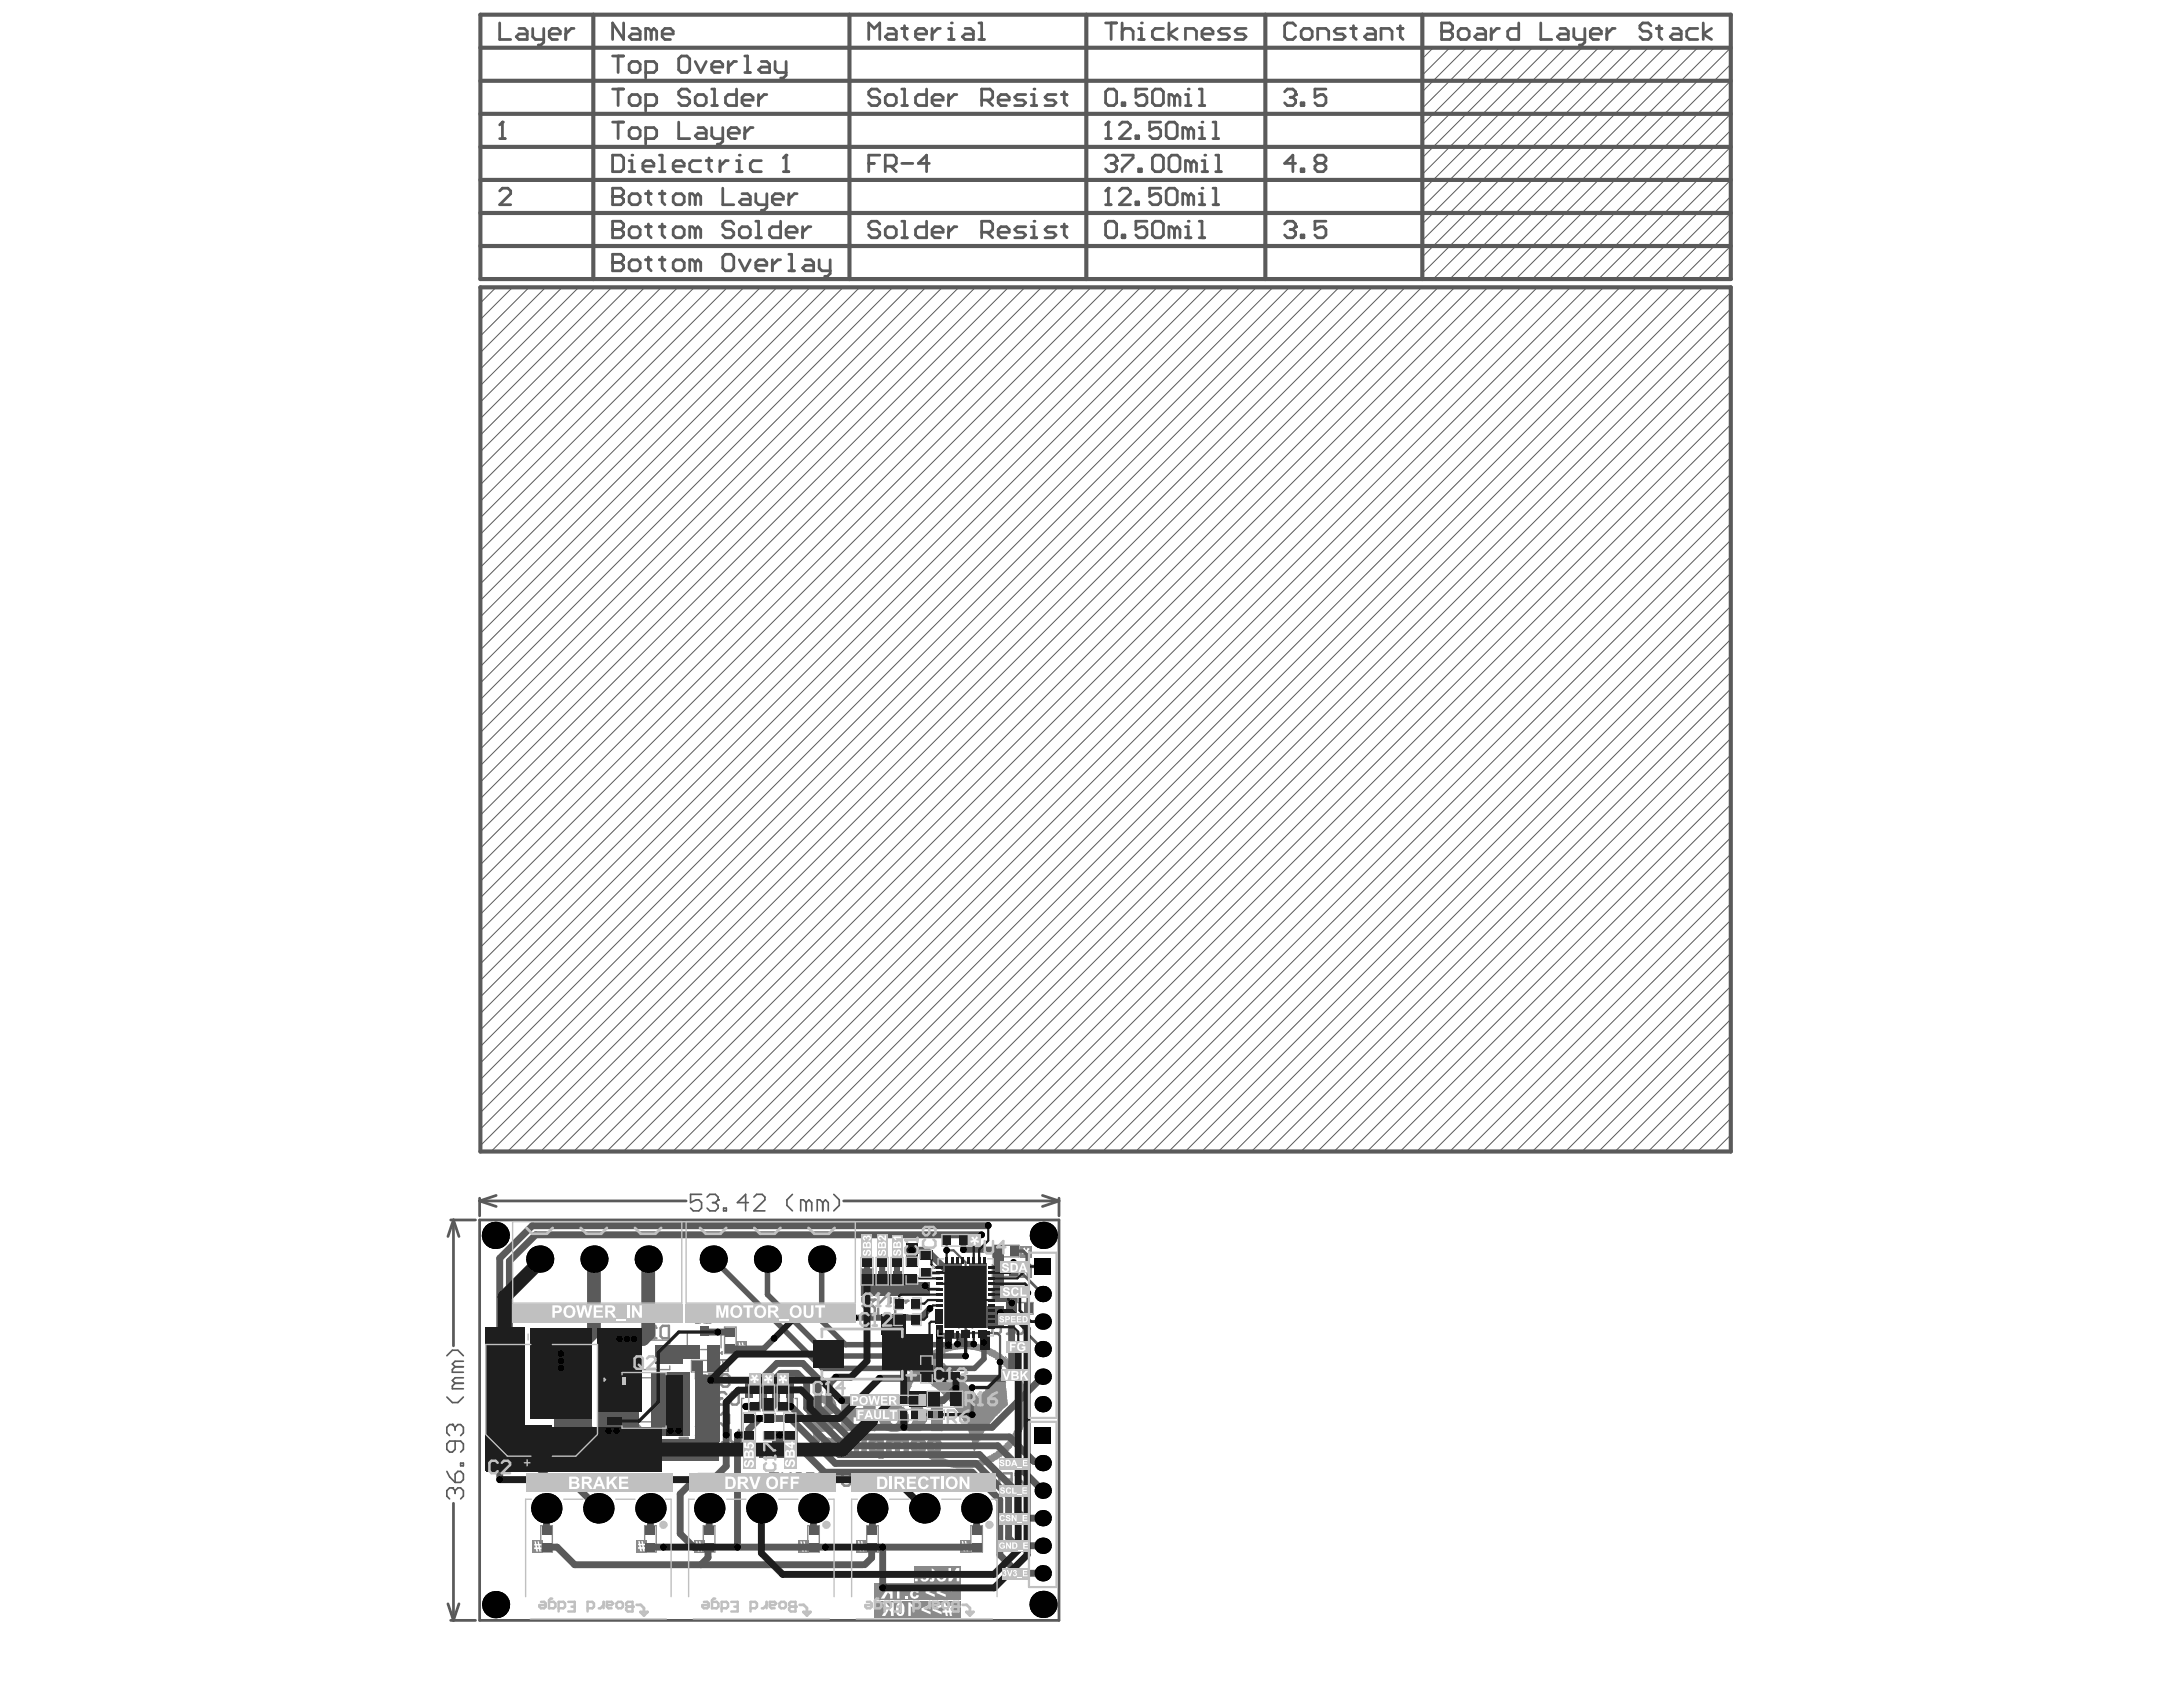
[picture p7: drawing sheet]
<svg xmlns="http://www.w3.org/2000/svg" width="279mm" height="216mm" viewBox="0 0 279 216" stroke-linecap="round" stroke-linejoin="round" font-family="sans-serif">
<g fill="none" stroke="#5a5a5a" stroke-width=".53">
<path d="M61.5 6.1h160M61.5 1.9h160v33.8h-160zM61.5 18.8h160M61.5 14.6h160M61.5 10.3h160M75.9 1.9v33.8M108.7 1.9v33.8M139 1.9v33.8M161.9 1.9v33.8M182 1.9v33.8M61.5 36.8h160v110.6h-160zM61.5 31.5h160"/>
<path d="M61.5 27.3h160M61.5 23h160"/>
</g>
<g fill="none" stroke="#5a5a5a" stroke-width=".13">
<path d="M183.4 6.1l-1.4 1.4M185.6 6.1l-3.6 3.5M187.7 6.1l-5.7 5.6M189.8 6.1l-7.8 7.8M191.9 6.1l-9.9 9.9M194 6.1l-12 12M196.1 6.1l-14.1 14.1M198.3 6.1l-16.3 16.2M200.4 6.1l-18.4 18.3M202.5 6.1l-20.5 20.4M204.6 6.1l-22.6 22.6M206.7 6.1l-24.7 24.7"/>
<path d="M208.8 6.1l-26.8 26.8M210.9 6.1l-28.9 28.9M213.1 6.1l-29.7 29.6M215.2 6.1l-29.6 29.6M217.3 6.1l-29.6 29.6M219.4 6.1l-29.6 29.6M221.5 18.8l-16.9 16.9M221.5 16.7l-19 19M221.5 14.6l-21.1 21.1M221.5 12.5l-23.2 23.2M221.5 10.3l-25.4 25.4M221.5 8.2l-27.5 27.5"/>
<path d="M221.5 6.1l-29.6 29.6M63.5 36.8l-2 2M65.6 36.8l-4.1 4.1M67.7 36.8l-6.2 6.2M69.9 36.8l-8.4 8.3M72 36.8l-10.5 10.4M74.1 36.8l-12.6 12.6M76.2 36.8l-14.7 14.7M78.3 36.8l-16.8 16.8M80.4 36.8l-18.9 18.9M82.6 36.8l-21.1 21M84.7 36.8l-23.2 23.1"/>
<path d="M86.8 36.8l-25.3 25.2M88.9 36.8l-27.4 27.4M91 36.8l-29.5 29.5M93.1 36.8l-31.6 31.6M95.2 36.8l-33.7 33.7M97.4 36.8l-35.9 35.8M99.5 36.8l-38 37.9M101.6 36.8l-40.1 40M103.7 36.8l-42.2 42.2M105.8 36.8l-44.3 44.3M107.9 36.8l-46.4 46.4M110.1 36.8l-48.6 48.5"/>
<path d="M112.2 36.8l-50.7 50.6M114.3 36.8l-52.8 52.7M116.4 36.8l-54.9 54.8M118.5 36.8l-57 57M120.6 36.8l-59.1 59.1M122.7 36.8l-61.2 61.2M124.9 36.8l-63.4 63.3M127 36.8l-65.5 65.4M129.1 36.8l-67.6 67.5M131.2 36.8l-69.7 69.6M133.3 36.8l-71.8 71.8M135.4 36.8l-73.9 73.9"/>
<path d="M137.6 36.8l-76.1 76M139.7 36.8l-78.2 78.1M141.8 36.8l-80.3 80.2M143.9 36.8l-82.4 82.3M146 36.8l-84.5 84.4M148.1 36.8l-86.6 86.6M150.2 36.8l-88.7 88.7M152.4 36.8l-90.9 90.8M154.5 36.8l-93 92.9M156.6 36.8l-95.1 95M158.7 36.8l-97.2 97.1M160.8 36.8l-99.3 99.2"/>
<path d="M162.9 36.8l-101.4 101.4M165.1 36.8l-103.6 103.5M167.2 36.8l-105.7 105.6M169.3 36.8l-107.8 107.7M171.4 36.8l-109.9 109.8M173.5 36.8l-110.7 110.6M175.6 36.8l-110.7 110.6M177.8 36.8l-110.7 110.6M179.9 36.8l-110.7 110.6M182 36.8l-110.7 110.6M184.1 36.8l-110.7 110.6M186.2 36.8l-110.7 110.6"/>
<path d="M188.3 36.8l-110.7 110.6M190.4 36.8l-110.6 110.6M192.6 36.8l-110.7 110.6M194.7 36.8l-110.7 110.6M196.8 36.8l-110.7 110.6M198.9 36.8l-110.7 110.6M201 36.8l-110.7 110.6M203.1 36.8l-110.6 110.6M205.3 36.8l-110.7 110.6M207.4 36.8l-110.7 110.6M209.5 36.8l-110.7 110.6M211.6 36.8l-110.7 110.6"/>
<path d="M213.7 36.8l-110.7 110.6M215.8 36.8l-110.7 110.6M217.9 36.8l-110.6 110.6M220.1 36.8l-110.7 110.6M221.5 33.6l-2.1 2.1M221.5 31.5l-4.2 4.2M221.5 29.4l-6.3 6.3M221.5 27.3l-8.4 8.4M221.5 25.1l-10.6 10.6M221.5 23l-12.7 12.7M221.5 20.9l-14.8 14.8M221.5 39.5l-107.9 107.9"/>
<path d="M221.5 37.4l-110 110M221.5 58.6l-88.9 88.8M221.5 56.4l-91 91M221.5 54.3l-93.1 93.1M221.5 52.2l-95.2 95.2M221.5 50.1l-97.3 97.3M221.5 48l-99.4 99.4M221.5 45.9l-101.5 101.5M221.5 43.8l-103.7 103.6M221.5 41.6l-105.8 105.8M221.5 79.7l-67.7 67.7M221.5 77.6l-69.8 69.8"/>
<path d="M221.5 75.5l-71.9 71.9M221.5 73.4l-74 74M221.5 71.2l-76.2 76.2M221.5 69.1l-78.3 78.3M221.5 67l-80.4 80.4M221.5 64.9l-82.5 82.5M221.5 62.8l-84.6 84.6M221.5 60.7l-86.7 86.7M221.5 98.7l-48.7 48.7M221.5 96.6l-50.8 50.8M221.5 94.5l-52.9 52.9M221.5 92.4l-55 55"/>
<path d="M221.5 90.3l-57.1 57.1M221.5 88.2l-59.2 59.2M221.5 86l-61.3 61.4M221.5 83.9l-63.5 63.5M221.5 81.8l-65.6 65.6M221.5 119.9l-27.5 27.5M221.5 117.8l-29.6 29.6M221.5 115.7l-31.7 31.7M221.5 113.5l-33.8 33.9M221.5 111.4l-36 36M221.5 109.3l-38.1 38.1M221.5 107.2l-40.2 40.2"/>
<path d="M221.5 105.1l-42.3 42.3M221.5 103l-44.4 44.4M221.5 100.8l-46.5 46.6M221.5 138.9l-8.5 8.5M221.5 136.8l-10.6 10.6M221.5 134.7l-12.7 12.7M221.5 132.6l-14.8 14.8M221.5 130.5l-16.9 16.9M221.5 128.3l-19 19.1M221.5 126.2l-21.2 21.2M221.5 124.1l-23.3 23.3M221.5 122l-25.4 25.4"/>
<path d="M221.5 145.3l-2.1 2.1M221.5 143.1l-4.2 4.3M221.5 141l-6.3 6.4"/>
</g>
<path d="M64 2.9v2.2h1.4M64 17.7h.7M64.3 15.6v2.1M66.4 3.6h.7l.4 .4v1.1h-1.1l-.3-.4 .3-.4h1.1M68.2 3.6v1.1l.3 .4h1.1M69.6 3.6v1.8l-.4 .4h-.3M70.3 4.3h1.4v-.3l-.3-.4h-.7l-.4 .4v.7l.4 .4h.7M72.4 3.6v1.5M73.5 3.6h-.4l-.7 .7M64 24.4l.3-.3h.7l.4 .3v.4l-1.4 1.4h1.4" fill="none" stroke="#5a5a5a" stroke-width=".35"/>
<circle cx="64.3" cy="15.6" r=".18" fill="#5a5a5a"/>
<path d="M64.3 15.6l-.3 .4M79.8 2.9v2.2l-1.4-2.2v2.2M80.9 3.6h.7l.3 .4v1.1h-1l-.4-.4 .4-.4h1M83.3 4l-.3-.4h-.4v1.5M83.3 4v1.1M83.3 4l.4-.4 .3 .4v1.1M84.8 4.3h1.4v-.3l-.4-.4h-.7l-.3 .4v.7l.3 .4h.7M78.4 32.5v2.2h1.1l.3-.4v-.3l-.3-.4h-1.1" fill="none" stroke="#5a5a5a" stroke-width=".35"/>
<circle cx="78.4" cy="33.6" r=".18" fill="#5a5a5a"/>
<g fill="none" stroke="#5a5a5a" stroke-width=".35">
<path d="M78.4 32.5h1.1l.3 .4v.3l-.3 .4h-1.1M78.4 28.3v2.1h1.1l.3-.3v-.4l-.3-.3h-1.1M80.5 33.6l.4-.4h.7l.3 .4v.7l-.3 .4h-.7l-.4-.4zM82.6 33.2h.7M83 32.9v1.4l.3 .4M84.4 33.2h.7M84.8 32.9v1.4l.3 .4M86.5 33.2h.7l.4 .4v.7l-.4 .4h-.7l-.3-.4v-.7zM89 33.6l-.4-.4h-.3v1.5M89 33.6v1.1M89 33.6l.3-.4 .4 .4v1.1M92.5 32.9l.4-.4h.7l.3 .4v1.4l-.3 .4h-.7l-.4-.4z"/>
<path d="M94.6 33.2l.7 1.5 .7-1.5M96.7 34h1.4v-.4l-.3-.4h-.7l-.4 .4v.7l.4 .4h.7M98.9 33.2v1.5M99.9 33.2h-.3l-.7 .8M101 32.5h.3v2.2M101 34.7h.7M103.1 33.2h.7l.3 .4v1.1h-1l-.4-.4 .4-.3h1M104.8 33.2v1.1l.4 .4h1.1M106.3 33.2v1.8l-.4 .4h-.4"/>
</g>
<circle cx="78.4" cy="29.4" r=".18" fill="#5a5a5a"/>
<g fill="none" stroke="#5a5a5a" stroke-width=".35">
<path d="M78.4 28.3h1.1l.3 .4v.3l-.3 .4h-1.1M78.4 24.1v2.1h1.1l.3-.4v-.3l-.3-.4h-1.1M80.5 29.4l.4-.4h.7l.3 .4v.7l-.3 .3h-.7l-.4-.3zM82.6 29h.7M83 28.7v1.4l.3 .3M84.4 29h.7M84.8 28.7v1.4l.3 .3M86.5 29h.7l.4 .4v.7l-.4 .3h-.7l-.3-.3v-.7zM89 29.4l-.4-.4h-.3v1.4M89 29.4v1M89 29.4l.3-.4 .4 .4v1M93.9 28.7l-.3-.4h-.7l-.4 .4v.3l.4 .4h.7l.3 .3v.4l-.3 .3h-.7l-.4-.3"/>
<path d="M94.6 29.4l.4-.4h.7l.3 .4v.7l-.3 .3h-.7l-.4-.3zM96.7 28.3h.4v2.1M96.7 30.4h.7M99.9 28.3v2.1h-1l-.4-.3v-.7l.4-.4h1M100.6 29.7h1.4v-.3l-.3-.4h-.7l-.4 .4v.7l.4 .3h.7M102.7 29v1.4M103.8 29h-.4l-.7 .7"/>
</g>
<circle cx="78.4" cy="25.1" r=".18" fill="#5a5a5a"/>
<g fill="none" stroke="#5a5a5a" stroke-width=".35">
<path d="M78.4 19.9h1.1l.3 .3v1.4l-.3 .4h-1.1zM78.4 24.1h1.1l.3 .3v.4l-.3 .3h-1.1M80.5 25.1l.4-.3h.7l.3 .3v.7l-.3 .4h-.7l-.4-.4zM80.5 22h.7M80.5 20.6h.4v1.4M82.6 24.8h.7M83 24.4v1.4l.3 .4M84.4 24.8h.7M84.8 24.4v1.4l.3 .4M86.5 24.8h.7l.4 .3v.7l-.4 .4h-.7l-.3-.4v-.7zM89 25.1l-.4-.3h-.3v1.4M89 25.1v1.1"/>
<path d="M89 25.1l.3-.3 .4 .3v1.1M92.5 24.1v2.1h1.4M95 24.8h.7l.3 .3v1.1h-1l-.4-.4 .4-.3h1M96.7 24.8v1l.4 .4h1M98.1 24.8v1.8l-.3 .3h-.4M98.9 25.5h1.4v-.4l-.4-.3h-.7l-.3 .3v.7l.3 .4h.7M101 24.8v1.4M102 24.8h-.3l-.7 .7"/>
</g>
<circle cx="80.9" cy="19.9" r=".18" fill="#5a5a5a"/>
<path d="M84.4 19.9h.4v2.1M82.3 21.3h1.4v-.4l-.4-.3h-.7l-.3 .3v.7l.3 .4h.7M84.4 22h.7M86.2 21.3h1.4v-.4l-.4-.3h-.7l-.3 .3v.7l.3 .4h.7M89.7 20.6h-1.1l-.3 .3v.7l.3 .4h1.1M90.4 20.6h.7M90.7 20.2v1.4l.4 .4M92.2 20.6v1.4M93.2 20.6h-.3l-.7 .7M94.3 22h.7M94.3 20.6h.3v1.4" fill="none" stroke="#5a5a5a" stroke-width=".35"/>
<circle cx="94.6" cy="19.9" r=".18" fill="#5a5a5a"/>
<path d="M100.6 19.9v2.1M97.4 20.6h-1l-.4 .3v.7l.4 .4h1M100.3 22h.7" fill="none" stroke="#5a5a5a" stroke-width=".35"/>
<circle cx="100.6" cy="19.9" r=".18" fill="#5a5a5a"/>
<g fill="none" stroke="#5a5a5a" stroke-width=".35">
<path d="M78.4 15.6h1.4M78.4 11.4h1.4M78.4 7.2h1.4M79.1 7.2v2.1M79.1 11.4v2.1M79.1 15.6v2.1M80.5 16.7l.4-.4h.7l.3 .4v.7l-.3 .3h-.7l-.4-.3zM80.5 8.2l.4-.3h.7l.3 .3v.7l-.3 .4h-.7l-.4-.4zM80.5 12.5l.4-.4h.7l.3 .4v.7l-.3 .3h-.7l-.4-.3zM82.6 17.7h1.1l.3-.3v-.7l-.3-.4h-1.1v2.1M82.6 13.5h1.1l.3-.3v-.7l-.3-.4h-1.1v2.1M82.6 9.3h1.1l.3-.4v-.7l-.3-.3h-1.1v2.1"/>
<path d="M86.9 15.6v2.1h1.4M86.9 7.5l.3-.3h.7l.4 .3v1.4l-.4 .4h-.7l-.3-.4zM88.3 11.7l-.4-.3h-.7l-.3 .3v.4l.3 .4h.7l.4 .3v.4l-.4 .3h-.7l-.3-.3M89 12.5l.3-.4h.7l.4 .4v.7l-.4 .3h-.7l-.3-.3zM89 7.9l.7 1.4 .7-1.4M89.3 16.3h.7l.4 .4v1h-1.1l-.3-.3 .3-.4h1.1M91.1 16.3v1.1l.3 .3h1.1M91.1 8.6h1.4v-.4l-.3-.3h-.8l-.3 .3v.7l.3 .4h.8M91.1 11.4h.3v2.1M91.1 13.5h.7M92.5 16.3v1.8l-.3 .3h-.4M93.2 17h1.4v-.3l-.3-.4h-.7l-.4 .4v.7l.4 .3h.7"/>
<path d="M93.2 7.9v1.4M94.3 11.4v2.1h-1.1l-.3-.3v-.7l.3-.4h1.1M94.3 7.9h-.4l-.7 .7M95 12.8h1.4v-.3l-.4-.4h-.7l-.3 .4v.7l.3 .3h.7M95.3 16.3v1.4M95.3 7.2h.4v2.1M95.3 9.3h.7M96.4 16.3h-.4l-.7 .7M97.1 12.1v1.4M97.4 7.9h.7l.4 .3v1.1h-1.1l-.3-.4 .3-.3h1.1M98.1 12.1h-.3l-.7 .7M99.2 7.9v1l.4 .4h1"/>
<path d="M100.6 19.9l-.3 .3M100.6 7.9v1.7l-.3 .4h-.4M111.2 5.1v-2.2l.7 .7 .7-.7v2.2M113.7 3.6h.7l.3 .4v1.1h-1l-.4-.4 .4-.4h1M115.4 3.6h.7M115.8 3.3v1.4l.3 .4M117.2 4.3h1.4v-.3l-.4-.4h-.7l-.3 .4v.7l.3 .4h.7M119.3 3.6v1.5M120.4 3.6h-.4l-.7 .7M121.4 3.6h.4v1.5M121.4 5.1h.7"/>
</g>
<circle cx="121.8" cy="2.9" r=".18" fill="#5a5a5a"/>
<g fill="none" stroke="#5a5a5a" stroke-width=".35">
<path d="M123.5 3.6h.7l.4 .4v1.1h-1.1l-.3-.4 .3-.4h1.1M125.3 5.1h.7M125.3 2.9h.3v2.2M112.6 28.7l-.4-.4h-.7l-.3 .4v.3l.3 .4h.7l.4 .3v.4l-.4 .3h-.7l-.3-.3M113.3 29.4l.4-.4h.7l.3 .4v.7l-.3 .3h-.7l-.4-.3zM115.4 28.3h.4v2.1M115.4 30.4h.7M118.6 28.3v2.1h-1.1l-.3-.3v-.7l.3-.4h1.1M119.3 29.7h1.4v-.3l-.3-.4h-.8l-.3 .4v.7l.3 .3h.8M121.4 29v1.4M122.5 29h-.4l-.7 .7M125.6 29.7h1.1l.4-.3v-.7l-.4-.4h-1.1v2.1"/>
<path d="M126.3 29.7l.8 .7M127.8 29.7h1.4v-.3l-.4-.4h-.7l-.3 .4v.7l.3 .3h.7M131.3 29h-1.1l-.3 .4 .3 .3h.7l.4 .4-.4 .3h-1M132 30.4h.7M132 29h.3v1.4"/>
</g>
<circle cx="132.3" cy="28.3" r=".18" fill="#5a5a5a"/>
<g fill="none" stroke="#5a5a5a" stroke-width=".35">
<path d="M112.6 19.9h-1.4v2.1M112.6 11.7l-.4-.3h-.7l-.3 .3v.4l.3 .4h.7l.4 .3v.4l-.4 .3h-.7l-.3-.3M113.3 12.5l.4-.4h.7l.3 .4v.7l-.3 .3h-.7l-.4-.3zM115.4 11.4h.4v2.1M115.4 13.5h.7M118.6 11.4v2.1h-1.1l-.3-.3v-.7l.3-.4h1.1M119.3 12.8h1.4v-.3l-.3-.4h-.8l-.3 .4v.7l.3 .3h.8M121.4 12.1v1.4M122.5 12.1h-.4l-.7 .7M125.6 12.8h1.1l.4-.3v-.8l-.4-.3h-1.1v2.1M126.3 12.8l.8 .7M127.8 12.8h1.4v-.3l-.4-.4h-.7l-.3 .4v.7l.3 .3h.7"/>
<path d="M131.3 12.1h-1.1l-.3 .4 .3 .3h.7l.4 .4-.4 .3h-1M132 13.5h.7M132 12.1h.3v1.4M111.2 20.9h.7M113.3 21.3h1.1l.3-.4v-.7l-.3-.3h-1.1v2.1M114 21.3l.7 .7M115.4 20.9h1.4M118.9 20.9h-1.4l1.1-1v2.1M135.2 29h-1.1l-.4 .4 .4 .3h.7l.4 .4-.4 .3h-1.1M135.9 29h.7M136.2 28.7v1.4l.4 .3"/>
</g>
<circle cx="132.3" cy="11.4" r=".18" fill="#5a5a5a"/>
<path d="M135.2 12.1h-1.1l-.4 .4 .4 .3h.7l.4 .4-.4 .3h-1.1M135.9 12.1h.7M136.2 11.7v1.5l.4 .3M141.5 2.9h1.4M142.2 2.9v2.2M143.6 2.9v2.2M143.6 4l.4-.4h.7l.3 .4v1.1M145.7 3.6h.4v1.5M145.7 5.1h.7" fill="none" stroke="#5a5a5a" stroke-width=".35"/>
<circle cx="146.1" cy="2.9" r=".18" fill="#5a5a5a"/>
<g fill="none" stroke="#5a5a5a" stroke-width=".35">
<path d="M148.9 3.6h-1.1l-.3 .4v.7l.3 .4h1.1M149.6 2.9v2.2M150.7 3.6l-1.1 .7 1.1 .8M151.7 5.1v-1.5h1.1l.3 .4v1.1M153.8 4.3h1.5v-.3l-.4-.4h-.7l-.4 .4v.7l.4 .4h.7M157.4 3.6h-1.1l-.3 .4 .3 .3h.7l.4 .4-.4 .4h-1M159.5 3.6h-1.1l-.3 .4 .3 .3h.7l.4 .4-.4 .4h-1M141.5 28.7l.4-.4h.7l.3 .4v1.4l-.3 .3h-.7l-.4-.3zM143.6 30.1h.4v.3h-.4zM146.8 28.3h-1.4v1.1l.7-.4h.3l.4 .4v.7l-.4 .3h-.7l-.3-.3M147.8 28.3h.8l.3 .4v1.4l-.3 .3h-.8l-.3-.3v-1.4zM150.3 29.4l-.3-.4h-.4v1.4"/>
<path d="M150.3 29.4v1M150.3 29.4l.4-.4 .3 .4v1M151.7 30.4h.7M151.7 29h.4v1.4"/>
</g>
<circle cx="152.1" cy="28.3" r=".18" fill="#5a5a5a"/>
<path d="M141.5 26.2h.7M141.9 24.1v2.1M153.5 30.4h.7M153.5 28.3h.3v2.1" fill="none" stroke="#5a5a5a" stroke-width=".35"/>
<circle cx="141.9" cy="24.1" r=".18" fill="#5a5a5a"/>
<path d="M141.9 24.1l-.4 .3M143.3 24.4l.3-.3h.7l.4 .3v.4l-1.4 1.4h1.4M145.4 25.8h.3v.4h-.3zM148.6 24.1h-1.5v1l.7-.3h.4l.4 .3v.7l-.4 .4h-.7l-.4-.4M149.3 24.4l.3-.3h.7l.4 .3v1.4l-.4 .4h-.7l-.3-.4zM152.1 25.1l-.4-.3h-.3v1.4M152.1 25.1v1.1M152.1 25.1l.3-.3 .4 .3v1.1M153.5 26.2h.7M153.5 24.8h.3v1.4" fill="none" stroke="#5a5a5a" stroke-width=".35"/>
<circle cx="153.8" cy="24.1" r=".18" fill="#5a5a5a"/>
<path d="M141.5 20.2l.4-.3h.7l.3 .3v.4M155.3 26.2h.7M155.3 24.1h.3v2.1" fill="none" stroke="#5a5a5a" stroke-width=".35"/>
<circle cx="142.9" cy="20.6" r=".18" fill="#5a5a5a"/>
<path d="M143.6 19.9h1.4v.3l-1.4 1.4v.4M147.8 19.9h.8l.3 .3v1.4l-.3 .4h-.8l-.3-.4v-1.4zM150 19.9h.7l.3 .3v1.4l-.3 .4h-.7l-.4-.4v-1.4zM142.2 20.9h.4M142.6 20.9l.3 .4v.3l-.3 .4h-.7l-.4-.4M142.9 20.6l-.3 .3M145.7 21.6h.4v.4h-.4zM152.4 20.9l-.3-.3h-.4v1.4M152.4 20.9v1.1M152.4 20.9l.4-.3 .3 .3v1.1M153.8 22h.7M153.8 20.6h.4v1.4" fill="none" stroke="#5a5a5a" stroke-width=".35"/>
<circle cx="154.2" cy="19.9" r=".18" fill="#5a5a5a"/>
<path d="M141.5 17.7h.7M141.9 15.6v2.1M155.6 19.9h.4v2.1M155.6 22h.7" fill="none" stroke="#5a5a5a" stroke-width=".35"/>
<circle cx="141.9" cy="15.6" r=".18" fill="#5a5a5a"/>
<path d="M141.9 15.6l-.4 .4M143.3 16l.3-.4h.7l.4 .4v.3l-1.4 1.4h1.4M145.4 17.4h.3v.3h-.3zM148.6 15.6h-1.5v1.1l.7-.4h.4l.4 .4v.7l-.4 .3h-.7l-.4-.3M149.3 16l.3-.4h.7l.4 .4v1.4l-.4 .3h-.7l-.3-.3zM152.1 16.7l-.4-.4h-.3v1.4M152.1 16.7v1M152.1 16.7l.3-.4 .4 .4v1M153.5 17.7h.7M153.5 16.3h.3v1.4" fill="none" stroke="#5a5a5a" stroke-width=".35"/>
<circle cx="153.8" cy="15.6" r=".18" fill="#5a5a5a"/>
<path d="M141.5 11.7l.4-.3h.7l.3 .3v1.5l-.3 .3h-.7l-.4-.3zM143.6 13.2h.4v.3h-.4zM146.8 11.4h-1.4v1.1l.7-.4h.3l.4 .4v.7l-.4 .3h-.7l-.3-.3M147.8 11.4h.8l.3 .3v1.5l-.3 .3h-.8l-.3-.3v-1.5zM150.3 12.5l-.3-.4h-.4v1.4M150.3 12.5v1M150.3 12.5l.4-.4 .3 .4v1M151.7 13.5h.7M151.7 12.1h.4v1.4M155.3 17.7h.7M155.3 15.6h.3v2.1" fill="none" stroke="#5a5a5a" stroke-width=".35"/>
<circle cx="152.1" cy="11.4" r=".18" fill="#5a5a5a"/>
<g fill="none" stroke="#5a5a5a" stroke-width=".35">
<path d="M153.5 13.5h.7M153.5 11.4h.3v2.1M165.8 3.3l-.3-.4h-.7l-.4 .4v1.4l.4 .4h.7l.3-.4M166.9 3.6h.7l.3 .4v.7l-.3 .4h-.7l-.4-.4v-.7zM168.6 5.1v-1.5h1.1l.4 .4v1.1M172.2 3.6h-1.1l-.3 .4 .3 .3h.7l.4 .4-.4 .4h-1M172.9 3.6h.7M173.2 3.3v1.4l.4 .4M175 3.6h.7l.3 .4v1.1h-1l-.4-.4 .4-.4h1M176.8 5.1v-1.5h1l.4 .4v1.1M178.9 3.6h.7M179.2 3.3v1.4l.4 .4"/>
<path d="M164.4 28.7l.4-.4h.7l.3 .4v.3"/>
</g>
<circle cx="165.8" cy="29" r=".18" fill="#5a5a5a"/>
<path d="M164.4 11.7l.4-.3h.7l.3 .3v.4M165.1 29.4h.4M165.5 29.4l.3 .3v.4l-.3 .3h-.7l-.4-.3M165.8 29l-.3 .4M165.8 20.9h-1.4l1.1-1v2.1M166.5 30.1h.4v.3h-.4zM166.5 21.6h.4v.4h-.4zM168.6 20.9l-.3-.3v-.4l.3-.3h.8l.3 .3v.4l-.3 .3M168.6 20.9l-.3 .4v.3l.3 .4h.8l.3-.4v-.3l-.3-.4M168.6 20.9h.8M169.7 28.3h-1.4v1.1l.7-.4h.4l.3 .4v.7l-.3 .3h-.8l-.3-.3" fill="none" stroke="#5a5a5a" stroke-width=".35"/>
<circle cx="165.8" cy="12.1" r=".18" fill="#5a5a5a"/>
<path d="M165.1 12.5h.4M165.5 12.5l.3 .3v.4l-.3 .3h-.7l-.4-.3M165.8 12.1l-.3 .4M166.5 13.2h.4v.3h-.4zM169.7 11.4h-1.4v1.1l.7-.4h.4l.3 .4v.7l-.3 .3h-.8l-.3-.3M184.5 2.9v2.2h1.1l.3-.4v-.4l-.3-.3h-1.1" fill="none" stroke="#5a5a5a" stroke-width=".35"/>
<circle cx="184.5" cy="4" r=".18" fill="#5a5a5a"/>
<g fill="none" stroke="#5a5a5a" stroke-width=".35">
<path d="M184.5 2.9h1.1l.3 .4v.3l-.3 .4h-1.1M187 3.6h.7l.3 .4v.7l-.3 .4h-.7l-.4-.4v-.7zM189.1 3.6h.7l.4 .4v1.1h-1.1l-.4-.4 .4-.4h1.1M190.9 3.6v1.5M191.9 3.6h-.3l-.7 .7M194.4 2.9v2.2h-1.1l-.3-.4v-.7l.3-.4h1.1M197.2 2.9v2.2h1.4M199.7 3.6h.7l.3 .4v1.1h-1l-.4-.4 .4-.4h1M201.4 3.6v1.1l.4 .4h1M202.8 3.6v1.8l-.3 .4h-.4M203.5 4.3h1.5v-.3l-.4-.4h-.7l-.4 .4v.7l.4 .4h.7M205.7 3.6v1.5"/>
<path d="M206.7 3.6h-.3l-.7 .7M211.3 3.3l-.4-.4h-.7l-.3 .4v.3l.3 .4h.7l.4 .3v.4l-.4 .4h-.7l-.3-.4M212 3.6h.7M212.4 3.3v1.4l.3 .4M214.1 3.6h.7l.4 .4v1.1h-1.1l-.3-.4 .3-.4h1.1M217.3 3.6h-1.1l-.3 .4v.7l.3 .4h1.1M218 2.9v2.2M219.1 3.6l-1.1 .7 1.1 .8M57.7 156.1h3.2M58 156.1l.7 2.1M58 156.1l-.7 2.1M58 156.1v16.1"/>
<path d="M61.4 153.3v2.3M61.4 156.1h74.1v51.3h-74.1zM61.4 153.7l2.1 .7M61.4 153.7h26.4M63.5 153l-2.1 .7M108 153.7h27.5M133.4 153l2.1 .7M135.5 153.3v2.3M135.5 153.7l-2.1 .7M58 192.4v15M57.3 205.3l.7 2.1M57.7 207.4h3.2"/>
<path d="M58.7 205.3l-.7 2.1"/>
</g>
<g fill="none" stroke="#5a5a5a" stroke-width=".21">
<path d="M89.8 152.9h-1.4v1l.7-.3h.3l.4 .3v.7l-.4 .4h-.7l-.3-.4M90.5 153.2l.3-.3h.8l.3 .3v.4M91.2 153.9h.4M91.6 153.9l.3 .4v.3l-.3 .4h-.8l-.3-.4M91.9 153.6h.1M91.9 153.6l-.3 .3M92.6 154.6h.4v.4h-.4zM95.8 153.9h-1.4l1-1v2.1M96.5 153.2l.3-.3h.7l.4 .3v.4l-1.4 1.4h1.4M101.4 152.9l-.7 .7v.7l.7 .7M103.2 153.9l-.4-.3h-.3v1.4M103.2 153.9v1.1"/>
<path d="M103.2 153.9l.3-.3 .4 .3v1.1M105.3 153.9l-.4-.3h-.3v1.4M105.3 153.9v1.1M105.3 153.9l.4-.3 .3 .3v1.1M106.7 152.9l.7 .7v.7l-.7 .7M57.2 178.8l.7 .7h.7l.7-.7M57.2 173.5l.7-.7h.7l.7 .7M58.2 177l-.3 .4v.3h1.4M58.2 174.9l-.3 .4v.3h1.4M58.2 177h1.1M58.2 174.9h1.1M59.3 176.3h-1.1l-.3 .4 .3 .3"/>
<path d="M59.3 174.2h-1.1l-.3 .4 .3 .3M57.2 188.3l.3 .7 .7 .7M57.9 190.4h.1M57.9 182.3h.1M57.9 190.4h-.4l-.3 .4v.7l.3 .3M57.9 182.3h-.4l-.3 .4v.7l.3 .3M57.9 190.4l.3 .4M57.9 182.3l.3 .4M58.2 184.4v1.1l-.3 .3h-.4l-.3-.3v-.7l.3-.4h1.5l.3 .4v.7l-.3 .3M58.2 190.8l.4-.4h.4l.3 .4v.7l-.3 .3M58.2 182.7v.3M58.2 188.7l.4-.4h.4l.3 .4v.7l-.3 .3h-.8z"/>
<path d="M58.2 190.8v.3M58.2 182.7l.4-.4h.4l.3 .4v.7l-.3 .3M59 187.2h.3v.4h-.3z"/>
</g>
<g fill="none" stroke="#8c8c8c" stroke-width=".18">
<path d="M127 159.4h3.4v1.5h-3.4zM75.3 177.7h-2.1v2.7h2.1M75.5 175.9h-1.1v1.5h1.1M76.8 175.9h1.1v1.5h-1.1M77 177.7h2.1v2.7h-2.1M79.2 171.5h6.5v.5M79.8 176.3h5.2M85.7 174.8v.5h-6.5M87.8 177.7h-2.2v2.7h2.2M88 175.9h-1.1v1.5h1.1M88.5 174.1h3.4v1.5h-3.4zM89.2 175.9h1.1v1.5h-1.1"/>
<path d="M89.3 170.5h-1.3v2M89.5 177.7h2.1v2.7h-2.1M89.7 172.7h.9M90.9 170.5h1.4v2M92.2 173.2l.2-.2v.3zM92.7 169.8h1.5v3.4h-1.5zM95.2 179h-.3v5.6h.3M101.8 179h.2v5.6h-.2M110.3 162.4h1.4v3.4h-1.4zM112.3 163.8v.6M113.6 163.8v.6M114.2 163.8v.6"/>
<path d="M115.5 163.8v.6M127 166.4v-1.1h1.5v1.1M127 167.7v1.1h1.5v-1.1M127 161.9h3.4v1.5h-3.4zM128.8 166.7h3.4v1.5h-3.4zM69.2 195.2h1.5v3.4h-1.5zM75.5 180.8h-1.1v1.4h1.1M75.7 182.6h-.7v1.1h.7M76.5 182.6h.7v1.1h-.7M76.8 180.8h1.1v1.4h-1.1M79.8 182h5.2M82.5 195.2h1.5v3.4h-1.5z"/>
<path d="M88 180.8h-1.1v1.4h1.1M88.2 182.6h-.7v1.1h.7M89 182.6h.7v1.1h-.7M89.2 180.8h1.1v1.4h-1.1M90 195.2h1.5v3.4h-1.5zM100.9 186.9l.2-.2 .2 .2zM103.4 195.2h1.5v3.4h-1.5zM110.9 195.2h1.5v3.4h-1.5zM124.3 195.2h1.4v3.4h-1.4z"/>
</g>
<g fill="none" stroke="#8c8c8c" stroke-width=".13">
<path d="M103.3 180h1.3M103.3 179.6h1.6M103.3 179.7h1.4M103.3 179.8h1.4M103.3 179.9h1.4M103.3 179.6h1.5M103.3 179.7h1.5M103.4 179.5h1.6M103.4 179.6h1.5M103.4 179.4h3.5M103.4 179.5h3.5M103.5 179.4h3.3"/>
<path d="M103.5 179.3h3.3M103.5 179.2h3.3M103.6 179.2h3.1M103.6 179.1h3.1M103.7 179.1h2.9M103.7 179h2.9M103.8 179h2.7M103.8 178.9h2.6M103.9 178.9h2.4M104 178.9h2.3M104.1 178.8h2.1M104.1 178.8h2"/>
<path d="M104.2 178.8h1.8M104.4 178.7h1.5M104.6 178.7h1.1M104.7 180h.1M104.9 178.6h.5M105.4 179.5h1.5M105.4 179.6h.1M105.5 179.7h.1M105.5 179.6h1.4M105.5 179.9h.1M105.6 179.6h1.3M105.6 180h1.4"/>
<path d="M105.6 179.7h1.3M105.6 179.7h1.4M105.6 179.9h1.4M105.7 179.7h1.3M105.7 179.8h1.3M105.7 179.9h1.3M106.3 178.8h.1M106.4 178.9h.1M106.5 178.9h.1M106.7 179h.1M106.8 179h.1M107.7 178.7h.1"/>
<path d="M107.8 178.8h1.4M107.8 178.9h1.4M107.8 179h1.4M107.8 179.1h1.4M107.8 179.2h1.4M107.8 179.4h1.4M107.8 179.5h1.4M107.8 179.6h1.4M107.8 179.7h1.4M107.8 179.8h1.4M107.8 179.9h1.4M107.8 180h1.4"/>
<path d="M107.8 179.3h1.4M107.8 178.7h.1M109.2 178.7h.1M110.6 178.8h1.4M110.6 178.9h1.4M110.6 179h1.4M110.6 179.1h1.4M110.6 179.2h1.4M110.6 179.4h1.4M110.6 179.5h1.4M110.6 179.6h1.4M110.6 179.7h1.4"/>
<path d="M110.6 179.8h1.4M110.6 179.9h1.4M110.6 180h1.4M110.6 179.3h1.4M110.6 178.7h.1M110.8 178.7h.1M112 178.7h.1M112.1 178.7h.1M113.6 180h1.7M113.7 180h1.5M113.8 179.9h1.2M113.9 179.9h1"/>
<path d="M114.5 174.6h.1M114.6 174.5h.1M114.6 174.6h6.2M114.6 179.8h.1M114.6 174.6h6.3M114.7 174.6h6.1M114.7 174.7h6.2M114.7 174.5h6.1M114.7 174.5h6M114.8 174.4h.1M114.8 174.7h6.1M114.8 174.4h5.8"/>
<path d="M114.8 174.3h.1M114.9 174.7h6.1M114.9 174.3h5.7M114.9 174.3h5.6M114.9 174.8h6.1M115 174.8h.1M115 174.2h5.4M115 174.8h6M115.1 174.1h.1M115.1 174.2h5.3M115.1 174.8h6M115.1 174.1h5.2"/>
<path d="M115.2 174h.1M115.2 174.1h5.1M115.2 174.9h6M115.2 174.1h5M115.2 173.9h.1M115.2 174h5M115.3 174h4.9M115.3 174.9h5.9M115.3 180h.1M115.3 174h4.8M115.3 173.9h4.8M115.4 174.9h5.8"/>
<path d="M115.4 173.9h4.6M115.4 179.3h.7M115.4 179.1h.7M115.4 179.2h.7M115.4 179.4h.7M115.4 178.7h.8M115.4 178.8h.8M115.4 178.9h.8M115.4 179h.8M115.4 179h.7M115.4 175h5.9M115.4 173.8h4.6"/>
<path d="M115.5 178.3h.1M115.5 178.7h.7M115.5 178.6h.7M115.5 178.5h.8M115.5 178.6h.8M115.5 175h5.8M115.5 173.6h.1M115.5 178.4h.8M115.5 178.3h.8M115.5 173.8h4.3M115.5 178.2h.8M115.5 179.4h.6"/>
<path d="M115.6 175.1h.1M115.6 173.7h4.2M115.6 178.1h.8M115.6 178.1h.7M115.6 178.2h.7M115.6 178h.8M115.6 175.1h5.7M115.6 177.9h.8M115.7 173.6h4M115.7 177.7h.7M115.7 177.8h.7M115.7 175.1h5.7"/>
<path d="M115.7 173.6h4.1M115.7 177.6h.8M115.7 177.7h.8M115.7 177.5h.8M115.8 175.1h5.6M115.8 173.5h.1M115.8 173.5h4M115.8 177.4h.8M115.8 177.4h.7M115.8 177.5h.7M115.8 173.5h4.2M115.8 177.2h.8"/>
<path d="M115.8 177.3h.8M115.8 173.4h4.2M115.8 177.2h.9M115.8 177h.1M115.8 179.4h.3M115.9 175.2h5.6M115.9 177.1h.8M115.9 177.1h.7M115.9 173.4h.1M115.9 173.4h4.2M115.9 177h.8M115.9 179.5h.1"/>
<path d="M115.9 176.9h.8M116 173.4h4.2M116 176.9h.8M116 176.9h.7M116 175.2h5.6M116 173.3h4.2M116 176.7h.8M116 176.8h.8M116 173.3h4.3M116 176.6h.9M116 176.7h.9M116.1 175.3h.1"/>
<path d="M116.1 175.3h5.5M116.1 173.3h4.3M116.1 176.6h.8M116.1 173.2h4.4M116.1 176.5h.9M116.1 176.5h.8M116.1 176.4h.9M116.1 173.2h4.5M116.2 176.4h.8M116.2 173.2h4.5M116.2 175.3h5.4M116.2 176.3h.9"/>
<path d="M116.2 173.1h4.5M116.3 176.1h.8M116.3 176.2h.8M116.3 173.1h2.8M116.3 175.4h5.4M116.3 173h2.7M116.3 176.1h.9M116.3 172.9h.1M116.4 176h.8M116.4 175.4h5.3M116.4 172.9h.1M116.4 173h2.6"/>
<path d="M116.4 176h.9M116.4 175.4h5.4M116.4 172.9h2.5M116.4 175.9h5.9M116.4 175.9h.9M116.5 175.8h5.7M116.5 175.9h5.7M116.5 175.5h5.3M116.5 172.9h2.3M116.5 175.7h.1M116.5 172.8h2.3M116.5 175.7h5.6"/>
<path d="M116.5 175.8h5.6M116.6 175.5h5.3M116.6 175.7h5.4M116.6 172.8h2.2M116.6 175.6h5.4M116.6 172.8h2.1M116.6 179.8h1.5M116.6 179.9h1.5M116.6 180h1.4M116.6 175.6h5.3M116.6 172.7h2.1M116.6 177.4h.1"/>
<path d="M116.6 179.6h4M116.6 179.7h1.8M116.6 179.7h1.7M116.6 179.7h1.6M116.7 172.7h1.9M116.7 172.7h2M116.7 179.5h3.9M116.7 179.6h3.9M116.7 179.4h3.9M116.7 179.1h.1M116.7 172.6h1.8M116.8 179.3h3.8"/>
<path d="M116.8 176.9h.1M116.8 172.6h1.7M116.8 179h.1M116.8 179.2h3.8M116.8 172.5h1.6M116.9 179.2h3.7M116.9 172.6h1.6M116.9 179h.1M116.9 179.1h3.7M116.9 172.5h1.5M116.9 172.4h1.4M117 179.1h3.6"/>
<path d="M117 179h3.6M117 172.4h1.3M117 172.3h.1M117 179h.1M117.1 172.3h1.1M117.1 179h3.5M117.1 178.9h.1M117.1 178.9h3.5M117.1 172.3h1M117.2 176.3h.1M117.2 172.2h.9M117.2 178.9h3.4"/>
<path d="M117.2 178.8h.1M117.3 172.1h.7M117.3 172.1h.6M117.3 175.9h5M117.4 178.8h3.2M117.4 176h5M117.4 172h.4M117.5 176.1h.1M117.5 178.8h3.1M117.5 176h4.9M117.5 172h.3M117.5 171.9h.3"/>
<path d="M117.6 176.1h.1M117.6 171.9h.1M117.6 176.1h4.9M117.7 176.1h4.8M117.7 176.1h.1M117.7 178.8h2.9M117.7 176.2h.1M117.8 176.2h4.8M117.8 176.3h.1M117.8 172h.1M117.9 176.3h.1M117.9 176.4h.1"/>
<path d="M117.9 176.3h4.8M117.9 172h.1M118 176.3h4.7M118 172.1h.1M118.1 176.4h4.7M118.1 172h.1M118.1 178.7h.1M118.2 176.4h4.6M118.2 176.5h4.7M118.3 176.5h.1M118.3 176.5h4.6M118.3 176.5h4.7"/>
<path d="M118.4 176.6h4.6M118.4 176.6h.1M118.5 176.6h4.5M118.5 172.5h.1M118.5 176.6h4.6M118.5 176.9h.1M118.6 176.7h4.5M118.6 172.5h.1M118.6 176.7h4.6M118.7 176.7h4.5M118.7 176.8h4.5M118.8 176.8h4.4"/>
<path d="M118.8 176.9h4.5M118.8 172.7h.1M118.9 176.9h4.4M119 177h4.4M119 179.7h.1M119.1 173h.1M119.1 177h4.3M119.1 179.7h.1M119.1 173.1h1.7M119.1 177.1h4.4M119.2 177.1h4.3M119.2 173h1.7"/>
<path d="M119.2 177.1h4.4M119.2 179.7h1.4M119.2 179.8h1.4M119.2 179.9h1.4M119.2 180h1.4M119.2 177.2h4.5M119.3 173h1.7M119.3 177.4h.1M119.3 177.2h4.4M119.4 173h1.7M119.4 177.2h4.3M119.4 177.3h.1"/>
<path d="M119.4 172.9h1.8M119.4 177.3h4.3M119.5 172.9h1.9M119.5 177.3h4.3M119.5 172.9h2M119.5 177.4h4.4M119.5 177.5h.1M119.6 172.8h2M119.6 177.4h4.3M119.6 177.5h.1M119.6 177.5h4.3M119.7 172.8h2.1"/>
<path d="M119.7 177.5h4.2M119.7 172.8h2.2M119.7 172.7h2.4M119.7 177.6h4.3M119.8 177.6h4.2M119.9 172.7h2.4M119.9 177.7h4.2M119.9 173.7h.1M119.9 173.6h.1M119.9 172.7h2.7M120 177.7h4.1M120 177.7h4.2"/>
<path d="M120 177.8h4.2M120 172.6h2.9M120.1 173.9h.1M120.1 172.6h6.6M120.1 177.8h4.2M120.1 172.5h.1M120.2 177.9h4.1M120.2 172.6h6.4M120.2 177.9h4.2M120.2 172.5h6.3M120.3 173.3h.1M120.3 174.1h.1"/>
<path d="M120.3 178h4.1M120.3 178h4.2M120.3 172.5h6.2M120.3 173.4h.1M120.3 172.4h.1M120.3 178.1h4.2M120.4 178.1h4.1M120.4 172.4h6M120.4 172.4h.1M120.5 178.2h4M120.5 178.7h.1M120.5 178.2h4.1"/>
<path d="M120.5 172.4h5.8M120.6 178.2h4M120.6 174.3h.1M120.6 178.3h4.1M120.6 172.4h5.6M120.7 178.3h4M120.7 178.4h4.1M120.7 172.3h5.4M120.8 178.4h4M120.8 178.5h4M120.8 172.3h5.2M120.8 174.5h.1"/>
<path d="M120.8 178.5h4.1M120.9 173.3h.1M120.9 172.3h5M120.9 178.5h4M120.9 174.6h.1M120.9 173.1h.1M120.9 178.6h4M120.9 178.6h4.1M121 178.6h3.9M121 178.7h4M121 172.2h4.8M121 172.2h.1"/>
<path d="M121.1 178.7h3.9M121.1 178.8h.1M121.1 178.8h3.9M121.1 172.2h4.6M121.2 178.8h3.8M121.2 178.8h3.9M121.2 178.9h3.9M121.2 172.2h4.3M121.3 178.9h3.8M121.3 179h3.8M121.4 179h3.7M121.4 179.1h7.4"/>
<path d="M121.4 172.1h4M121.5 179.1h7.4M121.5 179.2h7.4M121.5 172.1h3.7M121.6 179.3h7.3M121.6 179.3h.1M121.6 172.9h.1M121.6 172h.1M121.7 179.4h7.2M121.7 172.1h3.4M121.8 179.5h7.1M121.8 175.4h.1"/>
<path d="M121.8 179.6h7.1M121.8 172h3.1M121.9 175.5h.1M121.9 179.6h7M121.9 179.7h.1M121.9 179.7h7M122 179.7h6.9M122 179.8h.1M122 179.8h6.9M122.1 175.7h.1M122.1 179.8h6.7M122.1 172h2.6"/>
<path d="M122.1 179.9h6.7M122.1 180h.1M122.2 180h6.5M122.3 172h2.2M122.4 176h.1M122.5 175.9h.1M122.6 175.9h.1M122.6 176.1h.1M122.6 171.9h1.6M122.8 176.4h.1M122.8 176.3h.1M123 176.5h.1"/>
<path d="M123 176.6h.1M123 171.9h.7M123.3 176.7h.1M123.6 177.1h.1M123.6 177h.1M123.8 172.6h3M123.9 177.5h.1M124.2 172.7h2.6M124.2 177.7h.1M124.3 172.7h.1M124.4 177.9h.1M124.4 172.7h2.5"/>
<path d="M124.5 178.1h.1M124.5 177.9h.1M124.5 178h.1M124.7 172.7h2.3M124.8 178.4h.1M124.9 172.8h2.1M125 178.6h.1M125 172h.1M125 172.8h2.1M125.1 178.8h.1M125.2 178.7h.1M125.2 179h3.6"/>
<path d="M125.2 172.8h2M125.2 172.1h.1M125.2 178.9h3.6M125.2 172h.1M125.3 178.9h3.5M125.3 178.8h.1M125.3 172.9h2M125.3 178.7h.1M125.3 178.8h3.5M125.4 178.6h.1M125.4 178.8h3.4M125.4 172.9h1.9"/>
<path d="M125.5 178.7h3.3M125.5 178.5h.1M125.5 178.6h3.3M125.6 172.9h1.8M125.6 178.5h.1M125.6 178.6h3.2M125.6 178.5h3.2M125.7 173h1.7M125.7 178.5h3.1M125.7 178.3h.1M125.7 178.4h3.1M125.8 173h1.7"/>
<path d="M125.8 178.3h.1M125.8 178.4h3M125.8 178.3h3M125.8 178.2h.1M125.9 173h1.7M125.9 178.2h.1M125.9 178.2h2.9M125.9 178.3h2.9M125.9 173.1h1.7M126 172.3h.1M126 178.1h2.8M126.1 173.1h1.6"/>
<path d="M126.1 178.1h2.7M126.1 177.9h.1M126.1 178h2.7M126.2 173.2h1.5M126.2 178h2.5M126.2 177.9h.1M126.2 177.9h2.5M126.2 173.2h1.6M126.2 177.8h.1M126.3 177.9h2.4M126.3 173.2h1.6M126.3 177.8h2.4"/>
<path d="M126.4 173.3h1.5M126.4 177.7h2.3M126.4 172.4h.1M126.5 173.3h1.4M126.5 177.6h2.2M126.5 173.3h1.5M126.6 177.5h2.1M126.6 173.4h1.4M126.6 173.4h.1M126.6 173.5h.1M126.7 177.5h2M126.7 173.4h1.4"/>
<path d="M126.7 177.4h2M126.8 173.4h1.3M126.8 177.3h1.9M126.8 173.5h1.4M126.9 172.7h.1M126.9 173.5h1.3M126.9 173.6h.1M126.9 177.2h1.8M126.9 173.5h1.4M126.9 177.1h1.8M127 177h.1M127 173.6h1.3"/>
<path d="M127 177.1h1.7M127 177h1.7M127.1 173.6h1.3M127.1 177h1.6M127.1 173.7h.1M127.1 176.9h1.6M127.2 172.8h.1M127.2 173.7h1.3M127.2 176.8h.1M127.2 176.9h1.5M127.2 176.9h1.4M127.3 173.7h1.2"/>
<path d="M127.3 176.7h.1M127.3 176.8h1.3M127.3 173.8h1.3M127.3 176.7h1.3M127.4 173.8h1.2M127.4 172.9h.1M127.4 176.7h1.2M127.4 174h.1M127.4 176.6h1.2M127.5 173.9h.1M127.5 173.9h1.2M127.5 176.6h1.1"/>
<path d="M127.5 176.4h.1M127.5 174h.1M127.5 176.5h.1M127.5 176.5h1.1M127.6 173.9h1.1M127.6 176.5h1M127.6 176.4h1M127.6 174h1.2M127.6 174h.1M127.7 174h1.1M127.7 176.3h.9M127.7 176.4h.9"/>
<path d="M127.7 174h1.2M127.7 174.1h1.2M127.8 174.1h1.1M127.8 176.2h.8M127.8 176.3h.8M127.9 176.2h.7M127.9 174.1h1.1M127.9 174.2h1.1M127.9 176.1h.7M127.9 173.3h.1M128 174.2h1.1M128 174.3h.1"/>
<path d="M128 176h.6M128 174.2h1.2M128 174.3h1.1M128.1 174.3h1.1M128.1 175.6h.1M128.1 173.4h.1M128.1 175.9h.5M128.2 174.4h1M128.2 175.8h.4M128.2 174.5h1.1M128.2 174.4h1.1M128.2 173.4h.1"/>
<path d="M128.2 175.8h.3M128.3 174.5h1M128.3 174.6h.1M128.3 175.7h.3M128.3 175.7h.2M128.3 174.6h1.1M128.3 174.9h.1M128.4 174.6h1M128.4 175.6h.1M128.5 174.7h1M128.5 175.5h.1M128.6 174.8h.9"/>
<path d="M128.6 174.8h1M128.6 173.8h.1M128.7 174.9h1M128.7 173.6h.1M128.7 176.9h.1M128.8 175h.9M128.8 173.7h.1M128.8 175h1M128.8 173.8h.1M128.8 175.1h1M128.9 173.9h.1M128.9 175.1h.9"/>
<path d="M128.9 175.2h1M128.9 174h.1M129 174h.1M129 175.2h1M129 175.4h.1M129 175.3h.9M129.1 174.2h.1M129.1 175.3h.9M129.1 175.4h.9M129.1 175.4h.1M129.1 175.6h.1M129.1 175.5h.1"/>
<path d="M129.2 174.2h.1M129.2 175.7h.1M129.2 175.4h.9M129.2 175.5h.9M129.2 175.6h.1M129.3 175.6h.8M129.3 174.5h.1M129.3 175.6h.9M129.3 175.7h.9M129.4 175.7h.9M129.4 175.8h.9M129.4 174.6h.1"/>
<path d="M129.4 175.9h1M129.5 175.9h.9M129.5 176h.9M129.6 176h.8M129.6 176.1h.8M129.6 176.1h.9M129.6 176.3h.1M129.7 176.2h.8M129.7 176.4h.1M129.7 176.3h.8M129.7 176.3h.9M129.8 176.4h.8"/>
<path d="M129.8 176.5h.8M129.8 176.6h.1M129.9 175.1h.1M129.9 176.5h.8M129.9 176.6h.8M129.9 175.2h.1M129.9 176.7h.8M130 176.7h.8M130 176.8h.8M130 177.1h.1M130 176.9h.8M130 175.4h.1"/>
<path d="M130 176.9h.9M130 177h.9M130.1 175.3h.1M130.1 177h.8M130.1 177.1h.8M130.1 177.1h.9M130.1 175.5h.1M130.1 177.2h.8M130.1 177.2h.9M130.2 175.5h.1M130.2 177.2h.8M130.2 177.3h.8"/>
<path d="M130.2 177.4h.8M130.3 177.4h.7M130.3 177.5h.7M130.3 177.5h.8M130.3 177.6h.8M130.3 177.7h.8M130.4 177.7h.7M130.4 177.8h.7M130.4 177.9h.8M130.4 178.1h.8M130.4 178h.8M130.5 178.1h.7"/>
<path d="M130.5 178.2h.7M130.5 178.3h.7M130.5 178.4h.7M130.5 178.4h.8M130.5 178.5h.8M130.5 178.6h.8M130.6 178.7h.7M130.6 178.8h.7M130.6 178.6h.7M130.6 178.9h.7M130.6 179h.7M130.6 179.1h.8"/>
<path d="M130.6 179.2h.8M130.6 179.3h.8M130.6 179.4h.8M130.7 179.4h.7M130.7 179.5h.7M130.7 179.6h.7M130.7 179.7h.7M130.7 179.8h.7M130.7 179.9h.7M130.7 180h.7M131 177.2h.1M131.3 178.4h.1"/>
<path d="M103.2 181.4h1.7M103.2 181.4h2M103.2 181.4h1.9M103.2 181.5h1.7M103.2 181.5h1.6M103.2 181.6h1.5M103.2 181.6h1.4M103.2 181.7h1.3M103.2 181.8h1.3M103.2 181.9h1.3M103.2 182h1.3M103.2 181.2h2.8"/>
<path d="M103.2 181.2h2.6M103.2 181.3h2.4M103.2 181.3h2.3M103.2 181.3h2.2M103.2 182.1h1.4M103.2 181.2h2.7M103.2 182.2h1.5M103.3 181.1h2.8M103.3 182.2h1.5M103.3 182.3h1.6M103.3 182.4h3.7M103.3 180.9h.1"/>
<path d="M103.3 181h3M103.3 181h2.9M103.3 182.3h3.7M103.3 182.4h3.6M103.3 182.5h.1M103.4 180.9h3.1M103.4 180.9h3M103.4 182.5h3.5M103.4 180.8h3.2M103.4 182.5h3.4M103.5 182.6h3.3M103.5 180.8h3.1"/>
<path d="M103.5 180.7h.1M103.5 182.7h3.3M103.6 182.7h3.1M103.6 180.7h.1M103.6 180.7h3.1M103.7 180.6h.1M103.7 180.7h3M103.7 182.8h3M103.7 182.8h2.9M103.7 180.6h3.1M103.8 180.6h3M103.8 182.9h2.7"/>
<path d="M103.8 185.6h.9M103.8 185.7h.9M103.8 185.5h.1M103.8 184.2h1.1M103.8 184.1h1.1M103.8 184.3h1.1M103.8 184.4h1.1M103.8 184.5h1.1M103.8 184.5h.1M103.9 180.5h2.9M103.9 182.9h2.5M103.9 180h.7"/>
<path d="M104 180.5h2.8M104 183h2.3M104.1 180.4h.1M104.1 183h2.1M104.1 183.4h.1M104.1 180.4h2.8M104.1 185.5h.6M104.1 183.1h2.1M104.2 180.4h2.7M104.2 183.5h.2M104.2 183.4h.1M104.2 183.5h.1"/>
<path d="M104.2 183.6h.3M104.2 183.7h.5M104.2 183.8h.5M104.2 183.9h.5M104.2 184h.5M104.2 184.7h.5M104.2 184.5h.5M104.2 184.6h.5M104.2 184.8h.5M104.2 184.9h.5M104.2 185.2h.5M104.2 185.3h.5"/>
<path d="M104.2 185h.5M104.2 185.1h.5M104.2 185.4h.5M104.2 185.5h.5M104.3 180.4h2.6M104.3 183.1h1.8M104.3 183.4h.1M104.4 180.3h2.5M104.4 183.5h.1M104.4 183.1h1.5M104.4 180.3h.1M104.5 180.1h.1"/>
<path d="M104.5 180.3h2.4M104.6 183.2h1.1M104.6 180.3h2.3M104.6 182.1h.1M104.8 180.2h2.2M104.9 184.5h.1M104.9 180.2h2.1M105 183.2h.2M105.1 180.2h1.9M105.1 184.1h.1M105.1 184.7h.6M105.2 182.3h1.8"/>
<path d="M105.2 184.3h.1M105.2 184.4h1.7M105.2 184.5h.7M105.2 184.5h.6M105.2 184.6h.5M105.2 184.7h.5M105.2 184.8h.5M105.2 184.9h.5M105.2 185.2h.5M105.2 185.3h.5M105.2 185.6h.5M105.2 185h.5"/>
<path d="M105.2 185.1h.5M105.2 185.7h.5M105.2 185.4h.5M105.2 185.5h.5M105.3 180.1h1.7M105.3 184.2h.1M105.3 184.3h1.6M105.3 184.3h1.1M105.3 184.2h1M105.4 180.1h1.6M105.4 182.2h1.6M105.4 184h.1"/>
<path d="M105.4 184.1h.8M105.4 181.4h.1M105.5 180.1h1.5M105.5 182.2h1.5M105.5 184.1h.7M105.5 180h1.5M105.5 182.1h1.5M105.6 182.1h1.4M105.6 182.1h1.5M105.6 184h.5M105.6 182h1.5M105.7 182h1.4"/>
<path d="M105.7 181.9h1.4M105.7 181.8h1.4M105.7 184.6h.1M105.8 181.8h1.3M105.8 181.7h1.3M105.8 181.6h.5M105.8 181.6h1.4M105.8 181.6h1M105.8 181.7h1.4M105.9 184.5h.1M106 181.5h.1M106.1 184.5h.1"/>
<path d="M106.1 184.5h.8M106.2 184.5h.7M106.3 183.1h.1M106.3 184.6h.6M106.3 184.7h.6M106.3 183h.1M106.3 184.1h.1M106.3 184.8h.6M106.3 184.9h.6M106.4 184.1h.5M106.4 184.2h.5M106.4 184.9h.5"/>
<path d="M106.4 185.2h.5M106.4 185.3h.5M106.4 185.6h.5M106.4 185h.5M106.4 185.1h.5M106.4 185.7h.5M106.4 185.4h.5M106.4 185.5h.5M106.4 184.3h.5M106.7 180.7h.1M106.8 182.8h.1M106.9 182.5h.1"/>
<path d="M107.2 185.9h.6M107.3 185.8h.5M107.3 185.9h.5M107.3 185.7h1.7M107.3 185.8h1.6M107.3 184.7h.7M107.3 184.4h1.6M107.3 184.5h.6M107.3 184.6h.6M107.3 184.7h.6M107.3 184.8h.8M107.3 184.8h1"/>
<path d="M107.3 184.9h1.2M107.3 184.9h1.3M107.3 184.9h1.4M107.3 185.2h.6M107.3 185.3h.6M107.3 185.6h1.7M107.3 185h1.5M107.3 185.1h1.6M107.3 185.1h.6M107.3 185.4h.6M107.3 185.5h.6M107.3 185.5h.7"/>
<path d="M107.3 185.6h.8M107.4 184.4h1.5M107.4 184.5h.6M107.4 184.3h1.4M107.5 184.2h1.3M107.5 184.1h.1M107.5 184h.1M107.5 184.1h1.2M107.6 184.1h.1M107.6 184.1h1M107.7 183h.1M107.8 180.1h1.4"/>
<path d="M107.8 180.2h1.4M107.8 180.3h4.2M107.8 180.4h4.2M107.8 180.5h4.2M107.8 180.6h4.2M107.8 180.7h4.2M107.8 180.8h4.2M107.8 180.9h4.2M107.8 181h4.2M107.8 181.1h4.2M107.8 181.2h4.2M107.8 181.3h4.2"/>
<path d="M107.8 181.4h1.4M107.8 181.5h1.4M107.8 181.6h1.4M107.8 181.7h1.4M107.8 181.8h1.4M107.8 181.9h1.4M107.8 182h1.4M107.8 182.1h1.4M107.8 182.2h1.4M107.8 182.3h1.4M107.8 182.4h1.4M107.8 182.5h1.4"/>
<path d="M107.8 182.6h1.4M107.8 182.7h1.4M107.8 182.8h1.4M107.8 182.9h1.4M107.8 183h1.4M107.8 183.1h1.4M107.8 184h.7M107.8 185.9h.1M107.9 185.8h1M107.9 184.7h.1M107.9 185.1h.1M107.9 185.8h.9"/>
<path d="M107.9 185.9h.9M108 184.7h.1M108 185.1h.9M108 185.5h.1M108 185.9h.7M108.1 185.5h.1M108.1 185.1h.8M108.1 185.9h.6M108.2 186h.3M108.2 185.2h.8M108.3 185.6h.1M108.3 185.6h.7"/>
<path d="M108.3 184.5h.6M108.3 184.5h.1M108.4 184.8h.1M108.4 185.2h.1M108.4 185.6h.6M108.4 184.5h.6M108.4 185.5h.6M108.4 184.6h.6M108.4 185.2h.6M108.4 185.3h.6M108.4 185.5h.7M108.5 184.6h.3"/>
<path d="M108.5 184.6h.1M108.5 185.3h.5M108.5 185.4h.5M108.5 184h.1M108.5 184.9h.1M108.6 184h.1M108.7 184.9h.1M108.9 184.6h.1M108.9 185.9h.1M108.9 185.1h.1M109 185.2h.1M109 184.9h.1"/>
<path d="M109 185.3h.1M109.1 185.7h.1M109.3 183.8h.6M109.3 183.9h.1M109.3 184.1h.6M109.3 185.9h.6M109.3 180.1h.1M109.3 183.5h.6M109.3 183.4h.6M109.3 183.6h.6M109.3 183.7h.6M109.3 184.2h.6"/>
<path d="M109.3 184.7h.6M109.3 184.3h.6M109.3 184.4h.6M109.3 184.5h.6M109.3 184.6h.6M109.3 184.8h.6M109.3 184.9h.6M109.3 185.2h.6M109.3 185.3h.6M109.3 185.6h.6M109.3 185h.6M109.3 185.1h.6"/>
<path d="M109.3 185.7h.6M109.3 185.8h.6M109.3 185.4h.6M109.3 185.5h.6M109.9 183.4h.1M110.3 183.5h.6M110.3 183.4h.6M110.3 183.6h.6M110.3 183.7h.6M110.3 183.8h.6M110.3 183.9h.6M110.3 184h.6"/>
<path d="M110.3 184.2h.6M110.3 184.7h.6M110.3 184.1h.6M110.3 184.3h.6M110.3 184.4h.6M110.3 184.5h.6M110.3 184.6h.6M110.3 184.8h.6M110.3 184.9h.6M110.3 185.2h.6M110.3 185.3h.6M110.3 185.6h.6"/>
<path d="M110.3 185h.6M110.3 185.1h.6M110.3 185.7h.6M110.3 185.8h.6M110.3 185.9h.6M110.3 185.4h.6M110.3 185.5h.6M110.6 180.1h1.4M110.6 180.2h1.4M110.6 181.4h1.4M110.6 181.5h1.4M110.6 181.6h1.4"/>
<path d="M110.6 181.7h1.4M110.6 181.8h1.4M110.6 181.9h1.4M110.6 182h1.4M110.6 182.1h1.4M110.6 182.2h1.4M110.6 182.3h1.4M110.6 182.4h1.4M110.6 182.5h1.4M110.6 182.6h1.4M110.6 182.7h1.4M110.6 182.8h1.4"/>
<path d="M110.6 182.9h1.4M110.6 183h1.4M110.6 183.1h1.4M110.8 183.3h.1M111.2 184.7h.6M111.2 184.4h.1M111.2 184.5h.1M111.2 184.8h.6M111.2 184.9h.6M111.2 184.9h.5M111.2 185.2h.6M111.2 185h.5"/>
<path d="M111.2 185.1h.5M111.2 185.1h.6M111.2 185.3h.6M111.2 184.6h.7M111.2 184.6h.6M111.2 185.4h.6M111.2 185.6h.1M111.3 184.5h.7M111.3 184.5h.6M111.3 185.6h.1M111.3 185.5h.6M111.3 184.4h1.7"/>
<path d="M111.3 185.5h.7M111.3 185.6h1.7M111.4 184.4h1.6M111.4 185.6h1.6M111.4 184.1h.1M111.4 184.3h1.6M111.4 185.7h1.6M111.5 184.3h1.5M111.5 185.8h1M111.5 185.9h.1M111.5 184.2h1M111.5 185.8h1.5"/>
<path d="M111.5 184.2h.9M111.5 185.9h.9M111.6 184.1h.1M111.6 184.1h.8M111.6 185.8h.8M111.7 184.1h.6M111.7 185.9h.6M111.8 184h.4M111.8 186h.4M111.9 183.1h.1M112 182.9h.1M112 183.1h.1"/>
<path d="M112 184.5h.1M112.2 184h.1M112.2 184.5h.8M112.3 185.5h.7M112.3 184.5h.7M112.3 185.2h.1M112.3 185.9h.1M112.3 185.5h.1M112.4 184.5h.6M112.4 184.6h.6M112.4 185.5h.6M112.4 184h.1"/>
<path d="M112.4 185.4h.6M112.4 185.2h.1M112.4 185.3h.6M112.5 184.7h.5M112.5 185.2h.5M112.5 185.3h.5M112.5 185.8h.5M112.5 185.9h.5M112.5 186.6h.1M112.5 184.8h.5M112.5 184.9h.5M112.5 185h.5"/>
<path d="M112.5 185.1h.5M112.5 186h.5M112.5 186.1h.5M112.5 186.2h.5M112.5 186.3h.5M112.5 186.4h.5M112.5 186.5h.5M112.5 186.6h.5M112.6 184.2h.4M112.6 184.1h.4M112.6 181.4h1.3M112.6 181.5h1.3"/>
<path d="M112.6 181.6h1.3M112.6 181.1h1.3M112.6 181.2h1.3M112.6 181.3h1.3M112.6 181.7h1.3M112.6 181.8h1.3M112.6 181.9h1.3M112.7 180.9h1.3M112.7 181h1.3M112.7 181.1h1.2M112.7 182h1.2M112.7 182h1.3"/>
<path d="M112.7 182.1h1.3M112.7 180.9h1.4M112.7 180.8h1.5M112.7 180.8h1.4M112.7 182.2h1.4M112.8 180.7h1.5M112.8 180.8h1.4M112.8 182.2h1.3M112.8 182.3h1.4M112.8 182.3h1.5M112.8 180.7h3.2M112.8 180.7h3.3"/>
<path d="M112.8 182.4h3.3M112.8 180.6h3.2M112.8 182.4h3.2M112.9 180.5h3M112.9 182.5h3.1M112.9 180.5h3.1M112.9 180.4h3M112.9 182.6h3M113 180.4h2.8M113 180.4h2.9M113 182.6h2.9M113 186.6h.1"/>
<path d="M113 182.7h2.8M113 180.3h2.8M113 182.7h.1M113.1 180.3h2.7M113.1 182.7h2.7M113.1 182.8h.1M113.1 180.1h.1M113.1 180.2h.1M113.1 180.3h2.6M113.1 180.2h2.6M113.1 182.8h2.6M113.2 182.8h2.5"/>
<path d="M113.2 180.2h2.4M113.2 182.8h2.4M113.3 182.9h2.3M113.3 180.1h2.2M113.3 182.9h.1M113.3 182.9h2.2M113.3 183h.1M113.4 180.1h2.1M113.4 180.1h2M113.4 182.9h2.1M113.4 183h.1M113.5 183h1.9"/>
<path d="M113.5 184.7h.5M113.5 184.5h.6M113.5 184.6h.5M113.5 184.8h.5M113.5 184.9h.5M113.5 185.2h.5M113.5 185.3h.5M113.5 185.6h.5M113.5 185h.5M113.5 185.1h.5M113.5 185.7h.5M113.5 185.8h.5"/>
<path d="M113.5 185.4h.5M113.5 185.5h.5M113.5 185.9h.5M113.5 185.9h.6M113.5 180h1.9M113.5 184.4h2.8M113.5 184.5h.7M113.5 183h1.8M113.5 184.3h2.8M113.6 184.2h1M113.6 184.3h1M113.6 183.1h1.7"/>
<path d="M113.6 184.1h.1M113.7 184.1h.8M113.7 183.1h1.5M113.7 184h.1M113.8 184.1h.6M113.8 183.1h1.2M113.9 184h.4M113.9 181.8h.1M114 183.2h.8M114 181h.1M114.1 181h.1M114.1 185.7h.1"/>
<path d="M114.1 180.9h.1M114.2 184.5h.1M114.2 184h.1M114.3 184.5h.1M114.4 184.5h.8M114.5 184.5h.7M114.5 184.6h.1M114.5 180.7h1.6M114.5 182.3h1.6M114.5 184.1h.1M114.5 184.6h.7M114.6 184.6h.6"/>
<path d="M114.6 184.7h.6M114.6 184.7h.5M114.6 185.8h.5M114.6 184.8h.5M114.6 184.9h.5M114.6 185.2h.5M114.6 185.3h.5M114.6 185.6h.5M114.6 185h.5M114.6 185.1h.5M114.6 185.7h.5M114.6 185.9h.5"/>
<path d="M114.6 185.4h.5M114.6 185.5h.5M114.6 180.8h1.5M114.6 184.2h.1M114.7 180.8h1.4M114.7 182.3h1.4M114.7 182.2h1.4M114.7 184.3h1.6M114.7 184.2h1M114.8 182.2h1.4M114.8 184.1h.1M114.8 180.9h1.3"/>
<path d="M114.8 182.1h1.3M114.8 182.2h1.3M114.8 184.1h.8M114.8 180.9h1.4M114.8 181h1.4M114.8 181.1h.1M114.8 182.1h1.4M114.9 181h1.3M114.9 182.1h1.3M114.9 184.1h.6M114.9 181.1h1.3M114.9 182h1.3"/>
<path d="M114.9 181.2h1.3M114.9 181.9h1.3M115 181.2h1.3M115 181.3h1.3M115 181.8h1.3M115 181.7h1.3M115 181.9h1.3M115 184h.4M115 181.4h1.3M115 181.5h1.3M115 181.6h1.3M115.2 184.5h.1"/>
<path d="M115.3 184.5h.1M115.4 184.5h.1M115.5 184.5h.8M115.5 184.5h.1M115.5 182.9h.1M115.5 184h.1M115.6 184.5h.7M115.6 184.6h.7M115.7 180.1h.1M115.7 184.6h.6M115.7 184.7h.6M115.7 184.8h.6"/>
<path d="M115.7 185.9h.6M115.7 184.1h.6M115.7 184.9h.6M115.7 185.2h.6M115.7 185.3h.6M115.7 185.6h.6M115.7 185h.6M115.7 185.1h.6M115.7 185.7h.6M115.7 185.8h.6M115.7 185.9h.5M115.7 185.4h.6"/>
<path d="M115.7 185.5h.6M115.8 184.2h.5M115.8 184.1h.5M116.1 180.5h.1M116.3 183h1.6M116.3 183.1h1.6M116.3 183.1h1.5M116.3 182.9h1.6M116.4 182.8h.1M116.4 182.8h1.6M116.4 182.9h1.5M116.4 182.7h1.7"/>
<path d="M116.5 182.7h1.6M116.5 182.6h1.6M116.5 182.5h1.7M116.5 184.9h.6M116.6 182.5h1.6M116.6 184.7h.5M116.6 184.8h.5M116.6 184.9h.5M116.6 185.2h.5M116.6 185h.5M116.6 185.1h.5M116.6 185.3h.5"/>
<path d="M116.6 180.1h1.4M116.6 182.4h1.6M116.6 184.6h.6M116.6 184.7h.6M116.6 185.3h.6M116.6 185.4h.6M116.6 180.2h1.4M116.6 180.2h1.5M116.6 180.3h1.5M116.6 180.4h.1M116.6 182.3h1.7M116.6 184.5h.7"/>
<path d="M116.6 184.6h.7M116.6 185.5h.7M116.7 180.3h1.5M116.7 180.4h1.5M116.7 182.3h1.6M116.7 184.5h.8M116.7 185.5h.6M116.7 185.5h.7M116.7 180.4h1.6M116.7 180.4h1.7M116.7 180.5h2M116.7 180.5h3.9"/>
<path d="M116.7 180.6h3.9M116.7 182.2h1.6M116.7 184.4h1.6M116.7 184.4h1.7M116.7 185.6h1.7M116.7 180.7h.1M116.7 182.1h1.7M116.7 182.2h1.7M116.7 185.6h1.6M116.7 185.7h.1M116.8 180.6h3.8M116.8 182.1h1.6"/>
<path d="M116.8 184.3h1.5M116.8 185.7h1.5M116.8 180.7h3.8M116.8 182h1.6M116.8 185.7h1.4M116.9 180.7h3.7M116.9 181.9h1.6M116.9 182h1.5M116.9 184.2h.1M116.9 184.3h1.3M116.9 185.8h1.3M116.9 180.8h3.7"/>
<path d="M116.9 180.8h.1M116.9 184.2h1.3M116.9 181.8h1.6M116.9 184.2h1.2M117 180.8h3.6M117 181.8h1.6M117 180.9h3.6M117 181.7h1.6M117 184.1h1.1M117 185.8h1.1M117 181.6h.1M117 181.6h1.6"/>
<path d="M117 184.1h1M117 185.9h1.1M117.1 181.5h1.6M117.1 181.6h1.6M117.1 185.9h.9M117.1 181h3.5M117.1 181.5h1.7M117.1 184.1h.8M117.1 184.9h.1M117.2 181h3.4M117.2 181.5h1.6M117.2 181.4h1.6"/>
<path d="M117.2 184.7h.1M117.2 185.3h.1M117.2 185.9h.6M117.2 181.1h.1M117.2 181.4h1.7M117.3 181.4h1.7M117.3 184h.5M117.3 181.1h3.3M117.3 181.3h3.3M117.3 186h.4M117.4 181.1h3.2M117.4 181.3h3.2"/>
<path d="M117.5 181.2h.1M117.5 181.2h3.1M117.6 184.5h.8M117.6 181.2h3M117.6 185.5h.1M117.7 185.5h.7M117.7 184.5h.7M117.7 185.4h.1M117.8 184.5h.6M117.8 184.6h.6M117.8 185.4h.6M117.8 185.4h.7"/>
<path d="M117.9 184.7h.6M117.9 185.3h.6M117.9 184.8h.6M117.9 185.2h.6M117.9 184.9h.6M117.9 185h.6M117.9 185.1h.6M118.1 180.1h.1M118.2 182.4h.1M118.3 182.4h.1M118.3 185.8h.1M118.3 182.5h.1"/>
<path d="M118.3 184.3h.1M118.4 185.6h.1M118.4 184.6h.1M118.5 180.4h.1M118.5 181.9h.1M118.7 185.3h.6M118.7 185.2h.1M118.7 185.3h.5M118.7 184.6h.6M118.7 185.4h.6M118.7 185.5h.6M118.8 184.5h.7"/>
<path d="M118.8 184.5h.6M118.8 184.5h.5M118.8 185.6h.1M118.8 185.5h.6M118.8 185.6h1.6M118.8 184.4h1.5M118.8 185.6h1.5M118.8 184.3h1.5M118.8 184.7h.1M118.8 185.2h.1M118.8 185.7h1.5M118.9 184.3h1.3"/>
<path d="M118.9 185.7h1.4M118.9 184.2h.1M118.9 184.7h.3M118.9 185.2h.1M118.9 185.7h1.3M118.9 185.2h.3M118.9 186.5h1.5M118.9 184.2h1.3M118.9 185.8h1.3M118.9 186.6h1.6M119 184.2h1.1M119 185.8h1.2"/>
<path d="M119 185.8h1.1M119 186.5h1.3M119 184.1h1.1M119 186.6h1.6M119 185.9h1.1M119.1 184.1h.9M119.1 184.7h.1M119.1 186.5h1.2M119.1 186.6h1.6M119.1 185.2h.1M119.1 186.7h1.6M119.1 181.4h.1"/>
<path d="M119.1 185.9h.9M119.1 186.4h.1M119.2 180.4h1.4M119.2 185.2h.1M119.2 186.4h1M119.2 186.7h1.6M119.2 180.1h1.4M119.2 180.2h1.4M119.2 180.3h1.4M119.2 180.5h1.4M119.2 181.4h1.4M119.2 181.5h1.4"/>
<path d="M119.2 181.6h1.4M119.2 181.7h1.4M119.2 181.8h1.4M119.2 181.9h1.4M119.2 182h1.4M119.2 182.1h1.4M119.2 182.2h1.4M119.2 182.3h1.4M119.2 182.4h1.4M119.2 182.5h1.4M119.2 182.6h1.4M119.2 182.7h1.4"/>
<path d="M119.2 182.8h1.4M119.2 182.9h1.4M119.2 183h1.4M119.2 183.1h1.4M119.2 185.9h.7M119.2 184.7h.1M119.2 186.8h1.8M119.3 184h.5M119.3 186.8h1.7M119.3 184.6h.1M119.3 186.4h.8M119.3 186.8h1.8"/>
<path d="M119.4 186h.4M119.4 186.3h.1M119.4 186.4h.6M119.4 186.9h1.9M119.5 184.5h.1M119.5 184.8h.1M119.5 185.5h.1M119.5 186.9h1.9M119.5 186.3h.5M119.5 186.9h2M119.6 184.5h.1M119.6 187h2"/>
<path d="M119.6 187h2.2M119.7 184.5h.7M119.7 185.5h.7M119.7 186.3h.2M119.7 186.3h.1M119.7 187h2.3M119.8 184.5h.6M119.8 185.4h.6M119.8 187.1h2.4M119.8 184.6h.6M119.8 184.7h.6M119.8 184.8h.1"/>
<path d="M119.8 185.3h.6M119.8 187.1h2.7M119.9 184.6h.5M119.9 184.7h.5M119.9 184.8h.6M119.9 185.3h.5M119.9 184.9h.6M119.9 185.2h.6M119.9 185h.6M119.9 185.1h.6M120 185h.5M120 187.1h2.8"/>
<path d="M120 187.2h.1M120 186.3h.1M120 187.2h6.7M120.1 186.3h.1M120.1 187.2h6.5M120.2 187.2h6.3M120.2 184.2h.1M120.2 186.4h.1M120.3 184.3h.1M120.3 186.4h.1M120.3 187.3h6.2M120.3 187.3h6.1"/>
<path d="M120.4 187.4h5.9M120.5 183.1h.1M120.5 186.6h.1M120.5 187.4h5.7M120.6 187.4h5.5M120.7 186.6h.1M120.7 187.5h5.3M120.8 187.5h5.1M120.9 186.7h.1M120.9 187.5h4.9M121 187.6h4.7M121.2 187.6h4.3"/>
<path d="M121.3 187.6h4.1M121.4 187.7h3.9M121.6 186.9h.1M121.6 187.7h3.5M121.8 187.7h3.1M122 187.8h2.7M122.2 180h6.4M122.2 187.8h2.3M122.2 180.1h6.4M122.3 180.1h6.2M122.3 180.2h6.2M122.3 180.2h.1"/>
<path d="M122.4 180.2h6M122.4 180.3h5.9M122.4 180.4h.1M122.4 187.8h1.9M122.5 180.3h5.8M122.5 180.4h5.7M122.6 180.5h5.6M122.6 180.5h5.5M122.6 180.6h5.5M122.6 180.6h5.4M122.7 180.6h5.3M122.7 180.7h5.3"/>
<path d="M122.7 180.7h5.2M122.7 180.8h5.2M122.8 180.8h5M122.8 180.9h4.9M122.8 181h.1M122.9 180.9h4.8M122.9 181h4.7M122.9 181.1h4.7M123 181h4.6M123 181.2h.1M123 181.1h4.5M123 181.2h4.4"/>
<path d="M123 181.2h4.5M123.1 181.3h4.3M123.1 181.3h4.2M123.1 181.4h4.2M123.2 181.4h4.1M123.2 181.4h4M123.2 181.5h4M123.2 181.5h3.9M123.2 181.8h.1M123.3 181.6h3.8M123.3 181.6h3.7M123.3 181.7h3.7"/>
<path d="M123.4 181.8h3.5M123.4 181.9h3.5M123.4 181.9h3.4M123.5 182h3.2M123.5 182h3.3M123.5 182.1h3.2M123.6 182.1h3.1M123.6 182.1h3M123.6 182.2h3M123.6 182.2h2.9M123.6 182.3h2.9M123.7 182.4h2.8"/>
<path d="M123.7 182.3h2.8M123.7 182.4h2.7M123.7 182.5h2.7M123.8 182.5h2.5M123.8 182.6h2.5M123.8 182.7h2.4M123.9 182.8h2.3M123.9 182.8h2.2M123.9 182.9h2.2M123.9 183h2.1M123.9 187.1h2.9M124 183h2"/>
<path d="M124 183.1h2M124 183.1h1.9M124 183.2h1.9M124 183.3h1.8M124 183.4h.1M124.1 183.3h1.7M124.1 183.4h1.7M124.2 183.4h1.5M124.2 183.5h1.5M124.2 183.6h1.5M124.2 183.6h1.4M124.2 183.7h1.4"/>
<path d="M124.2 187.1h2.7M124.3 183.8h1.3M124.3 183.8h1.2M124.3 183.9h1.2M124.3 184h1.2M124.3 184h1.1M124.4 184.1h1M124.4 184.1h.9M124.4 184.2h.9M124.4 184.3h.9M124.4 184.4h.8M124.5 184.4h.7"/>
<path d="M124.5 184.5h.7M124.5 184.6h.6M124.5 184.7h.6M124.5 187.1h2.4M124.5 184.8h.6M124.5 184.8h.5M124.6 184.9h.4M124.6 185h.4M124.6 185.2h.3M124.6 185.1h.3M124.6 185.3h.2M124.6 185.3h.3"/>
<path d="M124.6 185.4h.2M124.6 185.5h.2M124.7 185.6h.1M124.7 185.5h.1M124.7 187h2.3M124.9 187h2.2M125.1 187h2M125.2 186.9h2M125.3 186.9h2M125.4 184.4h.1M125.4 184.1h.1M125.5 186.9h1.8"/>
<path d="M125.5 186.8h.1M125.6 186.8h1.8M125.6 187.6h.1M125.7 186.8h1.8M125.8 186.8h1.7M125.8 183.4h.1M125.9 186.7h1.7M126 186.7h1.6M126 183h.1M126.1 183.1h.1M126.1 186.6h1.6M126.1 186.6h.1"/>
<path d="M126.2 186.6h1.5M126.2 187.4h.1M126.2 182.8h.1M126.2 186.5h.1M126.2 186.6h1.6M126.3 186.5h1.6M126.3 182.6h.1M126.4 186.5h1.5M126.4 182.5h.1M126.4 186.4h.1M126.5 186.5h1.5M126.5 187.3h.1"/>
<path d="M126.5 186.4h1.5M126.6 182.2h.1M126.6 186.3h.1M126.6 186.4h1.5M126.7 186.4h1.4M126.7 187.2h.1M126.7 186.3h1.4M126.8 186.3h1.4M126.9 186.3h1.3M126.9 186.2h.1M126.9 186.2h1.4M127 186.1h.1"/>
<path d="M127 186.2h1.3M127 181.7h.1M127.1 186.2h1.3M127.1 187h.1M127.1 186.1h.1M127.1 186.1h1.3M127.2 186h.1M127.2 186.1h1.3M127.2 187h.1M127.3 186h.1M127.3 186h1.3M127.4 186h1.2"/>
<path d="M127.4 185.9h1.2M127.5 185.9h1.2M127.5 185.8h.1M127.6 185.7h.1M127.6 185.8h1.2M127.6 181.1h.1M127.7 185.8h1.1M127.7 185.7h1.2M127.7 185.7h.1M127.8 180.9h.1M127.8 185.7h1.1M127.9 185.6h1.1"/>
<path d="M127.9 180.7h.1M127.9 185.6h.1M128 180.7h.1M128 185.6h1.1M128 185.5h1.1M128.1 185.5h1.1M128.1 180.6h.1M128.1 185.3h.1M128.1 185.4h1.1M128.2 186.4h.1M128.2 185.3h1.1M128.2 185.2h.1"/>
<path d="M128.3 185.3h1.1M128.3 185.2h1.1M128.4 185.2h1M128.4 185.1h.1M128.4 185.1h1M128.5 185.1h1M128.5 185h.1M128.5 185h1M128.6 185h.9M128.6 185h1M128.6 184.9h1M128.7 184.7h.1"/>
<path d="M128.7 184.9h1M128.7 185.9h.1M128.7 184.8h1M128.8 184.8h.9M128.8 184.7h1M128.8 184.7h.1M128.9 184.7h.9M128.9 185.8h.1M128.9 184.6h1M128.9 184.6h.9M128.9 185.7h.1M129 184.5h1"/>
<path d="M129 184.5h.9M129.1 184.3h.1M129.1 184.5h.9M129.1 184.4h.9M129.1 185.6h.1M129.2 184.1h.1M129.2 184.3h.9M129.2 184.2h.9M129.3 184.2h.9M129.3 184.1h.9M129.3 185.3h.1M129.4 184h.9"/>
<path d="M129.4 183.9h.9M129.4 185.2h.1M129.5 183.7h.1M129.5 183.9h.9M129.5 183.9h.8M129.5 183.8h.9M129.6 183.7h.8M129.6 183.7h.9M129.7 183.5h.8M129.7 183.6h.8M129.7 183.4h.1M129.7 183.5h.9"/>
<path d="M129.8 183.4h.8M129.8 183.2h.1M129.8 183.3h.8M129.8 184.7h.1M129.9 183.2h.8M129.9 183.1h.8M130 183h.8M130 182.9h.8M130 182.8h.9M130.1 182.8h.8M130.1 182.7h.8M130.1 182.6h.9"/>
<path d="M130.1 182.6h.8M130.2 182.5h.8M130.2 184.2h.1M130.2 182.4h.8M130.3 182.3h.8M130.3 182.4h.7M130.3 182.3h.7M130.3 182.1h.8M130.3 182.2h.8M130.4 182h.7M130.4 181.9h.8M130.4 181.8h.8"/>
<path d="M130.4 181.9h.7M130.4 181.7h.8M130.5 181.4h.7M130.5 181.6h.7M130.5 181.4h.8M130.5 181.5h.7M130.5 180.9h.1M130.5 181.2h.8M130.5 181.3h.8M130.6 181h.7M130.6 181.1h.7M130.6 181.2h.7"/>
<path d="M130.6 183.5h.1M130.6 180.8h.7M130.6 180.9h.7M130.6 180.4h.8M130.6 180.5h.8M130.6 180.6h.8M130.6 180.7h.8M130.7 180.1h.7M130.7 180.2h.7M130.7 180.3h.7M130.7 180.4h.7M131.3 181.4h.1"/>
</g>
<g fill="#8c8c8c">
<path d="M100.5 184.1h.9v.4h-.9z" fill-rule="evenodd"/>
<path d="M78.3 174.7h1v.7h-1z" fill-rule="evenodd"/>
<path d="M76.7 171.4h1.6v4h-1.6z" fill-rule="evenodd"/>
<path d="M78.3 171.4h1v.7h-1z" fill-rule="evenodd"/>
<path d="M111.8 204.9h11.2v2.1h-11.2z" fill-rule="evenodd"/>
</g>
<g fill="#fff">
<path d="M119.4 205.8l1.1-.5v.3l-.8 .4 .8 .3v.3l-1.1-.5z"/>
<path d="M117.9 205.8l1.2-.5v.3l-.8 .4 .8 .3v.3l-1.2-.5z"/>
<path d="M116.3 205.1h.2l.2 .3 .3 .1v.3l-.4-.2v1.2h-.3z"/>
<path d="M112.9 205.1h.5l.6 .8v-.8h.4v1.7h-.4v-.5l-.3-.3-.4 .8h-.4l.6-1z"/>
<path d="M120.7 205.1l.1 .4h-.2v.3h.2l.1 .3h-.3v.3h.4v.4h.3l-.1-.4h.3l.1 .4h.3l-.1-.4h.1v-.3h-.2l-.1-.3h.3v-.3h-.3l-.1-.4h-.3l.1 .4h-.2l-.1-.4zM121.1 205.8h.3v.3h-.2z"/>
<path d="M115.1 205.4a.24 .24 0 0 1 .3 .1 .24 .24 0 0 1 0 .3v.4a.23 .23 0 0 1-.2 .3 .23 .23 0 0 1-.2-.3zM114.9 205.2l-.2 .6v.6a.53 .53 0 0 0 .7 .4 .53 .53 0 0 0 .4-.7v-.2a.64 .64 0 0 0-.6-.8z"/>
</g>
<path d="M111.8 202.7h11.2v2.1h-11.2z" fill-rule="evenodd" fill="#8c8c8c"/>
<g fill="#fff">
<path d="M121.3 203v.1a.15 .15 0 0 0 .3 0 .14 .14 0 0 0-.1-.2h.2v.3l.3-.2v.2l-.2 .1 .2 .2-.2 .2-.2-.3-.1 .3-.2-.2 .2-.2-.3-.1z"/>
<path d="M119.9 203.6l1.1-.5v.3l-.8 .3 .8 .4v.3l-1.1-.5z"/>
<path d="M118.5 203.6l1.1-.5v.3l-.7 .3 .7 .4v.3l-1.1-.5z"/>
<path d="M116.6 202.9h.8l.2 .9h-.3a.28 .28 0 0 0-.4 0 .28 .28 0 0 0 0 .4 .28 .28 0 0 0 .3 .1l.1-.2 .3 .1a.58 .58 0 0 1-.6 .4 .58 .58 0 0 1-.5-.7 .58 .58 0 0 1 .6-.4h.1v-.3h-.6z"/>
<path d="M115.9 204.3h.4v.3h-.4z"/>
<path d="M114.8 202.9h.3l.4 .4v.3l-.4-.2v1.2h-.3z"/>
<path d="M112.8 202.9h.4l.7 .7v-.7h.3v1.7h-.3v-.5l-.3-.3-.4 .8h-.5l.7-1z"/>
</g>
<path d="M118.4 188.6v1.5h-.8l-.3-.2v-.3l.3-.3h.8M119.4 189.6l-.5 .5M120 189.6h-.8l-.3-.3v-.5l.3-.2h.8v1.5M120.5 189.3h1M120.5 190.1v-1l.5-.5 .5 .5v1M122.1 188.8l.2-.2h.6l.2 .2v1.1l-.2 .2h-.6l-.2-.2M125.2 188.8l.3-.2h.5l.3 .2v1.1l-.3 .2h-.5l-.3-.2zM127.4 189.6l-.6 .5M127.9 189.6h-.8l-.3-.3v-.5l.3-.2h.8v1.5M128.4 188.6h1.1v1.5h-1.1M128.9 189.3h.6M131.1 188.6h-1.1v.2l1.1 1.1v.2h-1.1" fill="none" stroke="#8c8c8c" stroke-width=".32"/>
<circle cx="118.4" cy="189.3" r=".16" fill="#8c8c8c"/>
<g fill="none" stroke="#8c8c8c" stroke-width=".32">
<path d="M98.5 188.6h1.1M99.1 188.6v1.5M100.1 188.6v1.5l1.1-1.5v1.5M102 188.6h.5M102 190.1h.5M102.2 188.6v1.5M103.6 189.6l-.6 .5M104.1 189.6h-.8l-.3-.3v-.5l.3-.2h.8v1.5M105.7 189.6h-.8l-.3-.3v-.5l.3-.2h.8v1.5M106.2 188.6h1.1M106.7 188.6v1.5M107.8 188.8l.3-.2h.5l.3 .2v1.1l-.3 .2h-.5l-.3-.2z"/>
<path d="M109.4 188.8l.2-.2h.6l.2 .2v1.1l-.2 .2h-.6l-.2-.2zM111 188.6h1v1.5M111.5 189.3h.5M114.1 188.6v1.5l1.1-1.5v1.5M115.7 188.8l.3-.2h.5l.3 .2v1.1l-.3 .2h-.5l-.3-.2zM118.4 188.6h-.8l-.3 .2v.3l.3 .2h.8"/>
</g>
<path d="M128.8 165.2h1.4v1.4h-1.4z" fill-rule="evenodd" fill="#8c8c8c"/>
<path d="M129 165.5l.3-.2 .2 .4 .2-.3 .2 .1-.2 .3 .3 .1v.3l-.4-.2v.4h-.3l.1-.4-.4 .2-.1-.3 .4-.1z" fill="#fff"/>
<path d="M130.5 162h1.5v1.4h-1.5z" fill-rule="evenodd" fill="#8c8c8c"/>
<path d="M130.8 162.4l.2-.2 .2 .4 .2-.4 .3 .2-.3 .3 .4 .1-.1 .2-.4-.1 .1 .4h-.3v-.4l-.3 .2-.1-.3 .4-.1z" fill="#fff"/>
<path d="M130.6 159.5h1.5v1.4h-1.5z" fill-rule="evenodd" fill="#8c8c8c"/>
<path d="M130.9 159.9l.2-.2 .2 .3 .3-.3 .2 .1-.3 .3 .4 .1-.1 .3-.4-.2 .1 .4h-.3v-.4l-.3 .2-.1-.2 .4-.2z" fill="#fff"/>
<path d="M94.3 171.6h1.3v1.7h-1.3z" fill-rule="evenodd" fill="#8c8c8c"/>
<path d="M94.5 171.8l.1 .4h-.1v.1h.1l.1 .3h-.2v.2h.2l.1 .3h.2l-.1-.3h.2l.1 .3h.1v-.3h.1v-.2h-.1l-.1-.3h.2v-.1h-.2l-.1-.4h-.2l.1 .4h-.2l-.1-.4zM94.8 172.3h.2l.1 .3h-.2z" fill="#fff"/>
<path d="M92 174h1.3v1.6h-1.3z" fill-rule="evenodd" fill="#8c8c8c"/>
<path d="M92.2 174.2l.1 .3h-.1v.2h.1v.2h-.1v.3h.2l.1 .3h.2l-.1-.3h.2v.3h.2v-.3h.1v-.3h-.2v-.2h.2v-.2h-.3v-.3h-.2l.1 .3h-.2l-.1-.3zM92.5 174.7h.2v.2h-.1z" fill="#fff"/>
<path d="M68.2 197.1h1.3v1.6h-1.3z" fill-rule="evenodd" fill="#8c8c8c"/>
<path d="M68.4 197.3l.1 .3h-.1v.2h.1v.2h-.1v.2h.2l.1 .4h.2l-.1-.4h.2v.4h.2v-.4h.1v-.2h-.2v-.2h.2v-.2h-.3v-.3h-.2l.1 .3h-.2l-.1-.3zM68.7 197.8h.2v.2h-.1z" fill="#fff"/>
<path d="M81.5 197h1.3v1.7h-1.3z" fill-rule="evenodd" fill="#8c8c8c"/>
<path d="M81.7 197.2l.1 .4h-.1v.2h.1v.2h-.1v.2h.2v.3h.3l-.1-.3h.2v.3h.2v-.3h.1v-.2h-.2v-.2h.2v-.2h-.3v-.4h-.2l.1 .4h-.3v-.4zM82 197.8h.2v.2h-.1z" fill="#fff"/>
<path d="M88.9 197.1h1.2v1.6h-1.2z" fill-rule="evenodd" fill="#8c8c8c"/>
<path d="M89.1 197.3v.3h-.1v.2h.2v.2h-.2v.2h.2l.1 .4h.2v-.4h.1l.1 .4h.2l-.1-.4h.1v-.2h-.1l-.1-.2h.2v-.2h-.2l-.1-.3h-.1v.3h-.2l-.1-.3zM89.3 197.8h.3v.2h-.2z" fill="#fff"/>
<path d="M102.2 197.1h1.3v1.6h-1.3z" fill-rule="evenodd" fill="#8c8c8c"/>
<path d="M102.4 197.3l.1 .3h-.1v.2h.1l.1 .2h-.2v.2h.2l.1 .4h.2l-.1-.4h.2l.1 .4h.1v-.4h.1v-.2h-.1l-.1-.2h.2v-.2h-.2l-.1-.3h-.2l.1 .3h-.2l-.1-.3zM102.7 197.8h.2l.1 .2h-.2z" fill="#fff"/>
<path d="M109.6 197h1.3v1.7h-1.3z" fill-rule="evenodd" fill="#8c8c8c"/>
<path d="M109.8 197.2l.1 .4h-.1v.2h.1v.2h-.1v.2h.2v.3h.3l-.1-.3h.2v.3h.2v-.3h.1v-.2h-.2v-.2h.2v-.2h-.3v-.4h-.2l.1 .4h-.3v-.4zM110.1 197.8h.2v.2h-.1z" fill="#fff"/>
<path d="M122.9 197h1.3v1.7h-1.3z" fill-rule="evenodd" fill="#8c8c8c"/>
<path d="M123.1 197.2l.1 .4h-.1v.2h.1v.2h-.1v.2h.2v.3h.3l-.1-.3h.2v.3h.2v-.3h.1v-.2h-.2v-.2h.2v-.2h-.3v-.4h-.2l.1 .4h-.3v-.4zM123.4 197.8h.2v.2h-.2z" fill="#fff"/>
<path d="M117 200.5h6v2.1h-6z" fill-rule="evenodd" fill="#8c8c8c"/>
<g fill="#fff">
<path d="M121.4 200.7h.3v1.1l.7-1.1h.4v1.7h-.3v-1.1l-.7 1.1h-.4z"/>
<path d="M119.2 200.7l.4 .2v.3h.1v.2h-.1v.5a.39 .39 0 0 1-.1 .5 .39 .39 0 0 1-.5 0v-.3h.2v-.7h-.2v-.2h.2z"/>
<path d="M120.3 201.5a.35 .35 0 0 1 .5 .2 .35 .35 0 0 1-.4 .4 .4 .4 0 0 1-.1-.6zM119.9 201.8a.64 .64 0 0 0 1.2 0 .64 .64 0 0 0-1.2 0z"/>
<path d="M118.2 201.5a.26 .26 0 0 1 .2-.1 .26 .26 0 0 1 .2 .3h-.5zM117.9 201.3l-.1 .6h.8a.24 .24 0 0 1-.2 .3 .24 .24 0 0 1-.3-.2l-.3 .1a.59 .59 0 0 0 .8 .3 .59 .59 0 0 0 .3-.9l-.1-.2-.3-.2h-.3z"/>
<path d="M117.1 201.2v.3h.4v-.3zM117.1 202.1v.3h.4v-.3z"/>
</g>
<path d="M92.5 184.6h.5M92.7 183v1.6M93.5 183v1.3l.3 .3h.5l.3-.3v-1.3" fill="none" stroke="#8c8c8c" stroke-width=".32"/>
<circle cx="92.7" cy="183" r=".16" fill="#8c8c8c"/>
<path d="M110.4 168.2h1.6v-.8l-.3-.3h-.5l-.3 .3v.8M110.4 167.1l.5 .6M110.4 166.1v.5M110.4 166.3h1.6M92.7 183l.3 .3" fill="none" stroke="#8c8c8c" stroke-width=".32"/>
<circle cx="112" cy="166.3" r=".16" fill="#8c8c8c"/>
<path d="M89.1 169.3h.5M89.3 167.7v1.6M90.1 167.9l.3-.2h.5l.3 .2v1.1l-.3 .3h-.5l-.3-.3zM90.7 168.7l-.6 .6M112 166.3l-.3 .3" fill="none" stroke="#8c8c8c" stroke-width=".32"/>
<circle cx="89.3" cy="167.7" r=".16" fill="#8c8c8c"/>
<path d="M89.3 167.7l.3 .2M82 182.7l-.3-.3h-.5l-.3 .3v.2M83.5 182.4v1.6h-1" fill="none" stroke="#8c8c8c" stroke-width=".32"/>
<circle cx="80.9" cy="182.9" r=".16" fill="#8c8c8c"/>
<path d="M112.4 167.5v1h1.6M112.4 165.9v1l1-1h.3l.3 .2v.6l-.3 .2M114.6 167.3v1h1.6M114.6 166.2v.5M114.6 166.5h1.6M80.9 182.9l.3 .3M81.2 183.2h.2M81.2 183.2l-.3 .3v.2l.3 .3h.5l.3-.3" fill="none" stroke="#8c8c8c" stroke-width=".32"/>
<circle cx="116.2" cy="166.5" r=".16" fill="#8c8c8c"/>
<path d="M83.5 171.3h.5M83.8 169.7v1.6M84.6 169.9l.2-.2h.8v1.6h-.8l-.2-.3zM116.2 166.5l-.3 .2" fill="none" stroke="#8c8c8c" stroke-width=".32"/>
<circle cx="83.8" cy="169.7" r=".16" fill="#8c8c8c"/>
<path d="M83.8 169.7l.2 .2M72.6 184.3h.5M72.8 182.8v1.5M73.6 183l.3-.2h.5l.3 .2v1.1l-.3 .2h-.5l-.3-.2" fill="none" stroke="#8c8c8c" stroke-width=".32"/>
<circle cx="72.8" cy="182.8" r=".16" fill="#8c8c8c"/>
<path d="M70.7 182.8l.6 .2 .5 .5M70.7 183.8l.3-.3h.8v.6l-.3 .2h-.5l-.3-.2zM72.8 182.8l.3 .2M88.8 185.6h.6M89.1 184v1.6M89.9 184.3l.3-.3h.5l.2 .3v1l-.2 .3h-.5l-.3-.3" fill="none" stroke="#8c8c8c" stroke-width=".32"/>
<circle cx="89.1" cy="184" r=".16" fill="#8c8c8c"/>
<path d="M128.9 170.7h.5M129.1 169.1v1.6M129.9 169.4l.3-.3h.5l.3 .3v1l-.3 .3h-.5l-.3-.3M87 184h1v.8l-.5-.2h-.3l-.2 .2v.5l.2 .3h.6l.2-.3M89.1 184l.3 .3" fill="none" stroke="#8c8c8c" stroke-width=".32"/>
<circle cx="129.1" cy="169.1" r=".16" fill="#8c8c8c"/>
<g fill="none" stroke="#8c8c8c" stroke-width=".32">
<path d="M70.2 179.1h1l-.7-.7v1.5M71.4 176.8l.3-.3h.8v.5l-.3 .3h-.5l-.3-.3zM71.4 175.7l.5 .3 .6 .5M71.8 178.6l.2-.2h.6l.2 .2v1.1l-.2 .2h-.6l-.2-.2M73 176l.3-.3h.5l.3 .3v1l-.3 .3h-.5l-.3-.3M90.7 175.9h1.1v.8l-.6-.3h-.2l-.3 .3v.5l.3 .3h.5l.3-.3M91.9 179.2v.3l.3 .3h.5l.3-.3M92.3 176.1l.3-.2h.5l.3 .2v1.1l-.3 .3h-.5l-.3-.3M93.5 178.4l.3-.2h.5l.2 .2v1.1l-.2 .3h-.5l-.3-.3M127 169.4l.3-.3h.5l.3 .3v1l-.3 .3h-.5l-.3-.3zM129.1 169.1l.3 .3M71.7 181.6l-.3-.3v-.3l.3-.2h.5l.3 .2v.3l-.3 .3"/>
<path d="M71.7 181.6l-.3 .2v.3l.3 .3h.5l.3-.3v-.3l-.3-.2M71.7 181.6h.5M73 181l.3-.2h.5l.3 .2v1.1l-.3 .3h-.5l-.3-.3M91.7 180.8h-1v.3l1 1v.3M92.3 181.1l.2-.3h.6l.2 .3v1l-.2 .3h-.6l-.2-.3"/>
</g>
<circle cx="91.9" cy="179.2" r=".16" fill="#8c8c8c"/>
<path d="M92.2 179l-.3 .2M92.2 179h.2M93 178.4l-.3-.2h-.5l-.3 .2v.3l.3 .3" fill="none" stroke="#8c8c8c" stroke-width=".32"/>
<path d="M91.3 161.1l14 14h19.4l1.2-1.2v-2.1M98.2 161.1v4.6l7.9 7.8h17.5M105.2 161.1v8l3 3h13.2" fill="none" stroke="#5a5a5a" stroke-width=".71"/>
<path d="M123.3 159.9h4.2l.2 .2M93.5 172.6h4.3M111 160.4h.1M111 160.4v2.6M112.9 163.1h.1M112.9 160.4v2.7M114.8 160.4v2.7M114.8 163.1h.1M120.2 171h2.5l1 1M122.5 172h2.1" fill="none" stroke="#5a5a5a" stroke-width=".78"/>
<path d="M129.8 162.6l.7 .1 3 2.9M131.6 165.5v5.3l1.9 1.9" fill="none" stroke="#5a5a5a" stroke-width=".35"/>
<path d="M76 170.4l-1.5 1.5v5M76 161v.1M80.1 172.4v1M80.6 171.9l-.8 .8M81.1 171.4l-.4 .4M83 161v9.7l-.7 .7h-2.1" fill="none" stroke="#5a5a5a" stroke-width="1.8"/>
<path d="M121.2 160h.8l1.6 1.6v8.5l.5 .5h3.5l.4 .4v3.3" fill="none" stroke="#5a5a5a" stroke-width=".28"/>
<g fill="none" stroke="#5a5a5a" stroke-width=".88">
<path d="M125.6 158h-57l-3.4 3.4v22.7l4.9 5h2.6l3.9 3.9M126.5 156.8l-58.4 .1-4.1 4.1v28.4M88.8 173.1l-.1 .1h-2.9l-.2 .2M88.8 173.1h.1M89.2 174.9l-.1-.1 .3 .4v1.2l.2 .3 .1-.1M90.1 170.3l.2 .2h3.2M91.3 174.8h.1M91.4 173.1l-.1 .1M97.6 176.3l1.8-1.8h3.3l2 2M97.6 178v1.5l-.5 .5M99.4 178v1.5M99.4 176.3v1.6"/>
<path d="M101.1 178v1.9M101.2 180l6.2 6.2h18l4.8 4.8v2.4l.9 .9h2.5M102 175.8l1.2 1.2v3.2M107 176.3l-.9 .8M108 179.2h12.7M112.6 176.4h15.9M116.7 160h1.9l2.8 2.8v1.4M129.5 167.4v8M133.5 176.2l-6.5 6.5h-11.3M69.9 193l.1 2.9M70 198h1.3l2.3 2.3h36.9M83.2 193h.1"/>
<path d="M83.2 193v2.9M83.2 195.9h.1M83.2 198h1.7M90.6 195.9h.1M90.6 193h.1M90.8 193v2.9M92.9 183.7v3.9l-1.3 1.3h-2.3l-2.2 2.3v5.1l1.7 1.7h1.8v1.3l-.9 1M94.4 183.7v14.3h11.2M97.2 181.5l-1.4 1.4v2.7M99.4 185.6h3.3l2.8 2.8h18.9l3.6 3.5v7.1M103.9 193h.1M104 195.9h.1"/>
<path d="M104.1 193v2.9M104.7 180.1l3.8 3.8M111.5 193h.1M111.5 195.9h.1M111.6 198v1.4l-.9 .9M111.7 193v2.9M124.9 193h.1M124.9 195.9h.1M124.9 187.3l4.2 4.2v5.3l1 1h3.5M125 193v2.9M125 198h-12v5.2M133.2 187l.3 .2"/>
</g>
<path d="M124.4 177.6v3.4M129.7 161.6v1M129.7 162.6h.1M129.8 160.1h1.2l.4 .5v1l.5 .5h1.7" fill="none" stroke="#5a5a5a" stroke-width=".42"/>
<circle cx="97.7" cy="167.5" r=".35" fill="#5a5a5a"/>
<g fill="none" stroke="#5a5a5a" stroke-width=".88">
<path d="M95.4 180h1.7M97.6 176.3v1.7M99.4 179.5l-.6 .6h-.1M99.4 177.9v.1M102 175.8h-2.1l-.5 .5M104.7 176.5v3.6M106.1 177.1v2.6l3 3h6.6M122.3 177.6l-1.6 1.6M129.5 175.4l-1 1M97.2 181.5h4l5.7 5.8h18M103.2 180.2l4.9 4.8h19.6l5.8 5.8M108.5 183.9h20.7l3.1 3.1h.9"/>
<path d="M128 199l2.3 2.3h3.3"/>
</g>
<path d="M99.1 171.3l-1.3 1.3M119 167.5l-1.2 1.1h-8.4" fill="none" stroke="#5a5a5a" stroke-width=".78"/>
<path d="M76 161.1v9.3" fill="none" stroke="#5a5a5a" stroke-width="1.8"/>
<g fill="#5a5a5a">
<path d="M120.9 161.7h2.2v8.2h-2.2z" fill-rule="evenodd"/>
<path d="M124.1 161.7h2.2v8.2h-2.2z" fill-rule="evenodd"/>
<path d="M125.2 167.2h3.3v2.7h-3.3z" fill-rule="evenodd"/>
<path d="M127.7 165.4h2.5v1.2h-2.5z" fill-rule="evenodd"/>
<path d="M128.9 165.4h1.3v2.7h-1.3z" fill-rule="evenodd"/>
<path d="M127.1 159.4h1.4v7.2h-1.4z" fill-rule="evenodd"/>
<path d="M110.2 164h8.8v1.8h-8.8z" fill-rule="evenodd"/>
<path d="M88.9 174.2h1v2.1h-1z" fill-rule="evenodd"/>
<path d="M98.8 183.1h2.9v3.4h-2.9z" fill-rule="evenodd"/>
<path d="M90.5 172.2h1.6v3.4h-1.6z" fill-rule="evenodd"/>
<path d="M77.6 170.5h4.3v4.4h-4.3z" fill-rule="evenodd"/>
<path d="M71 184.1h21.1v2.8h-21.1z" fill-rule="evenodd"/>
<path d="M71 170.6h4.8v16.1h-4.8z" fill-rule="evenodd"/>
<path d="M83.4 175.7h4.9v8h-4.9z" fill-rule="evenodd"/>
<path d="M76.4 175.6h5.4v8.1h-5.4z" fill-rule="evenodd"/>
<path d="M83.9 172.2h5.7v1.7h-5.7z" fill-rule="evenodd"/>
<path d="M88.9 176h3.2v8.5h-3.2z" fill-rule="evenodd"/>
</g>
<g fill="#000">
<circle cx="63.4" cy="158.1" r="1.74"/>
<circle cx="123.3" cy="159.9" r=".42"/>
<circle cx="125.6" cy="158" r=".42"/>
<circle cx="126.5" cy="156.8" r=".42"/>
<circle cx="133.5" cy="158.1" r="1.74"/>
<circle cx="69.1" cy="161.1" r="1.74"/>
<circle cx="71.8" cy="173.2" r=".42"/>
<circle cx="71.8" cy="174.2" r=".42"/>
<circle cx="71.8" cy="175.1" r=".42"/>
<circle cx="76" cy="161.1" r="1.74"/>
<circle cx="79.3" cy="171.4" r=".42"/>
<circle cx="80.2" cy="171.4" r=".42"/>
<circle cx="81.2" cy="171.4" r=".42"/>
<circle cx="83" cy="161.1" r="1.74"/>
<circle cx="91" cy="176.6" r=".42"/>
<circle cx="91.3" cy="161.1" r="1.74"/>
<circle cx="91.9" cy="170.5" r=".42"/>
<circle cx="95.4" cy="180" r=".42"/>
<circle cx="98.2" cy="161.1" r="1.74"/>
<circle cx="99.1" cy="171.3" r=".42"/>
<circle cx="101.2" cy="180" r=".42"/>
<circle cx="105.2" cy="161.1" r="1.74"/>
<circle cx="107" cy="176.3" r=".42"/>
<circle cx="107.7" cy="179.2" r=".42"/>
<circle cx="109.4" cy="168.6" r=".42"/>
<circle cx="111" cy="160.4" r=".42"/>
<circle cx="112.6" cy="176.4" r=".42"/>
<circle cx="112.9" cy="160.4" r=".42"/>
<circle cx="114.8" cy="160.4" r=".42"/>
<circle cx="116.7" cy="160" r=".42"/>
<circle cx="118.4" cy="164.6" r=".42"/>
<circle cx="119" cy="167.5" r=".42"/>
<circle cx="120.2" cy="171" r=".42"/>
<circle cx="121.2" cy="160" r=".42"/>
<circle cx="121.4" cy="172.1" r=".42"/>
<circle cx="121.4" cy="167.9" r=".35"/>
<circle cx="121.4" cy="164.2" r=".35"/>
<circle cx="121.4" cy="166" r=".35"/>
<circle cx="122.3" cy="177.6" r=".42"/>
<circle cx="122.5" cy="172" r=".42"/>
<circle cx="122.7" cy="169.6" r=".35"/>
<circle cx="122.7" cy="162.4" r=".35"/>
<circle cx="122.7" cy="166" r=".35"/>
<circle cx="122.7" cy="167.9" r=".35"/>
<circle cx="122.7" cy="164.2" r=".35"/>
<circle cx="123.6" cy="173.5" r=".42"/>
<circle cx="124.4" cy="177.6" r=".42"/>
<circle cx="124.5" cy="169.6" r=".35"/>
<circle cx="124.5" cy="162.4" r=".35"/>
<circle cx="124.5" cy="167.9" r=".35"/>
<circle cx="124.5" cy="166" r=".35"/>
<circle cx="124.5" cy="164.2" r=".35"/>
<circle cx="124.6" cy="172" r=".42"/>
<circle cx="125.8" cy="167.9" r=".35"/>
<circle cx="125.8" cy="166" r=".35"/>
<circle cx="125.8" cy="164.2" r=".35"/>
<circle cx="125.9" cy="171.8" r=".42"/>
<circle cx="128" cy="174.3" r=".42"/>
<circle cx="128" cy="168" r=".42"/>
<circle cx="129.5" cy="166.8" r=".42"/>
<circle cx="129.7" cy="161.6" r=".42"/>
<circle cx="131.6" cy="165.5" r=".42"/>
<circle cx="133.5" cy="172.7" r="1.04"/>
<circle cx="133.5" cy="169.1" r="1.04"/>
<circle cx="133.5" cy="165.6" r="1.04"/>
<circle cx="133.5" cy="179.7" r="1.04"/>
<circle cx="133.5" cy="176.2" r="1.04"/>
<circle cx="64" cy="189.4" r=".42"/>
<circle cx="69.9" cy="193" r="1.95"/>
<circle cx="76.6" cy="193" r="1.95"/>
<circle cx="77.9" cy="183.1" r=".42"/>
<circle cx="78.9" cy="183.1" r=".42"/>
<circle cx="83.2" cy="193" r="1.95"/>
<circle cx="84.9" cy="198" r=".42"/>
<circle cx="85.8" cy="183.1" r=".42"/>
<circle cx="86.8" cy="183.1" r=".42"/>
<circle cx="90.8" cy="193" r="1.95"/>
<circle cx="92.9" cy="183.7" r=".42"/>
<circle cx="94.4" cy="198" r=".42"/>
<circle cx="94.4" cy="183.7" r=".42"/>
<circle cx="97.2" cy="181.5" r=".42"/>
<circle cx="97.4" cy="193" r="1.95"/>
<circle cx="98.7" cy="180.1" r=".42"/>
<circle cx="99.8" cy="183.7" r=".42"/>
<circle cx="104.1" cy="193" r="1.95"/>
<circle cx="105.6" cy="198" r=".42"/>
<circle cx="111.6" cy="193" r="1.95"/>
<circle cx="113" cy="198" r=".42"/>
<circle cx="115.7" cy="182.7" r=".42"/>
<circle cx="118.3" cy="193" r="1.95"/>
<circle cx="124.4" cy="181" r=".42"/>
<circle cx="125" cy="193" r="1.95"/>
<circle cx="133.5" cy="187.2" r="1.04"/>
<circle cx="133.5" cy="190.8" r="1.04"/>
<circle cx="133.5" cy="197.8" r="1.04"/>
<circle cx="133.5" cy="194.3" r="1.04"/>
<circle cx="63.4" cy="205.4" r="1.74"/>
<circle cx="113" cy="203.2" r=".42"/>
<circle cx="133.5" cy="201.3" r="1.04"/>
<circle cx="133.5" cy="205.3" r="1.74"/>
</g>
<g fill="#000">
<path d="M132.4 161h2.1v2.1h-2.1z" fill-rule="evenodd"/>
<path d="M132.4 182.7h2.1v2.1h-2.1z" fill-rule="evenodd"/>
</g>
<g fill="#5a5a5a">
<path d="M127.1 165.5h1.3v1h-1.3z" fill-rule="evenodd"/>
<path d="M127.1 167.6h1.3v1h-1.3z" fill-rule="evenodd"/>
<path d="M131.1 166.8h1v1.3h-1z" fill-rule="evenodd"/>
<path d="M128.9 166.8h1.1v1.3h-1.1z" fill-rule="evenodd"/>
<path d="M129.3 159.5h1v1.2h-1z" fill-rule="evenodd"/>
<path d="M127.1 159.5h1.1v1.2h-1.1z" fill-rule="evenodd"/>
<path d="M129.2 162h1.1v1.2h-1.1z" fill-rule="evenodd"/>
<path d="M127.1 162h1.1v1.2h-1.1z" fill-rule="evenodd"/>
<path d="M112.4 164.6h1.1v.9h-1.1z" fill-rule="evenodd"/>
<path d="M112.4 162.7h1.1v.8h-1.1z" fill-rule="evenodd"/>
<path d="M110.4 162.5h1.2v1h-1.2z" fill-rule="evenodd"/>
<path d="M110.4 164.6h1.2v1.1h-1.2z" fill-rule="evenodd"/>
<path d="M100.6 177.1h1v1.8h-1z" fill-rule="evenodd"/>
<path d="M98.9 177.1h.9v1.8h-.9z" fill-rule="evenodd"/>
<path d="M97.1 177.1h1v1.8h-1z" fill-rule="evenodd"/>
<path d="M95.4 177.1h.9v1.8h-.9z" fill-rule="evenodd"/>
<path d="M95.4 184.7h.9v1.8h-.9z" fill-rule="evenodd"/>
<path d="M97.1 184.7h1v1.8h-1z" fill-rule="evenodd"/>
<path d="M98.9 184.7h.9v1.8h-.9z" fill-rule="evenodd"/>
<path d="M100.6 184.7h1v1.8h-1z" fill-rule="evenodd"/>
<path d="M89.1 176.1h1.1v1.2h-1.1z" fill-rule="evenodd"/>
<path d="M87 176.1h1.1v1.2h-1.1z" fill-rule="evenodd"/>
<path d="M89.3 177.8h2.1v2.5h-2.1z" fill-rule="evenodd"/>
<path d="M85.8 177.8h2.1v2.5h-2.1z" fill-rule="evenodd"/>
<path d="M92.9 169.9h1.2v1.1h-1.2z" fill-rule="evenodd"/>
<path d="M92.9 172.1h1.2v1h-1.2z" fill-rule="evenodd"/>
<path d="M88.6 174.2h1.1v1.3h-1.1z" fill-rule="evenodd"/>
<path d="M90.7 174.2h1.1v1.3h-1.1z" fill-rule="evenodd"/>
<path d="M87 180.9h1.1v1.2h-1.1z" fill-rule="evenodd"/>
<path d="M89.1 180.9h1.1v1.2h-1.1z" fill-rule="evenodd"/>
<path d="M87.6 182.7h.7v.9h-.7z" fill-rule="evenodd"/>
<path d="M88.9 182.7h.7v.9h-.7z" fill-rule="evenodd"/>
<path d="M83.7 176.6h1.5v5.1h-1.5z" fill-rule="evenodd"/>
<path d="M79.5 176.6h1.5v5.1h-1.5z" fill-rule="evenodd"/>
<path d="M89.6 169.7h1.1v1.3h-1.1z" fill-rule="evenodd"/>
<path d="M90.9 172.5h1.1v1.2h-1.1z" fill-rule="evenodd"/>
<path d="M88.2 172.5h1.2v1.2h-1.2z" fill-rule="evenodd"/>
<path d="M83.9 172.2h3.5v2.4h-3.5z" fill-rule="evenodd"/>
<path d="M78.3 172.2h3.5v2.4h-3.5z" fill-rule="evenodd"/>
<path d="M73.3 177.8h2.1v2.5h-2.1z" fill-rule="evenodd"/>
<path d="M76.8 177.8h2.1v2.5h-2.1z" fill-rule="evenodd"/>
<path d="M74.5 176.1h1.1v1.2h-1.1z" fill-rule="evenodd"/>
<path d="M76.7 176.1h1v1.2h-1z" fill-rule="evenodd"/>
<path d="M76.7 180.9h1v1.2h-1z" fill-rule="evenodd"/>
<path d="M74.5 180.9h1.1v1.2h-1.1z" fill-rule="evenodd"/>
<path d="M76.5 182.7h.6v.9h-.6z" fill-rule="evenodd"/>
<path d="M75.2 182.7h.6v.9h-.6z" fill-rule="evenodd"/>
<path d="M114.3 162.7h1.1v.8h-1.1z" fill-rule="evenodd"/>
<path d="M114.3 164.6h1.1v.9h-1.1z" fill-rule="evenodd"/>
<path d="M82.6 197.5h1.3v1h-1.3z" fill-rule="evenodd"/>
<path d="M82.6 195.4h1.3v1h-1.3z" fill-rule="evenodd"/>
<path d="M69.3 195.4h1.3v1h-1.3z" fill-rule="evenodd"/>
<path d="M69.3 197.5h1.3v1h-1.3z" fill-rule="evenodd"/>
<path d="M90.1 195.4h1.3v1h-1.3z" fill-rule="evenodd"/>
<path d="M90.1 197.5h1.3v1h-1.3z" fill-rule="evenodd"/>
<path d="M103.5 197.5h1.2v1h-1.2z" fill-rule="evenodd"/>
<path d="M103.5 195.4h1.2v1h-1.2z" fill-rule="evenodd"/>
<path d="M124.4 197.5h1.2v1h-1.2z" fill-rule="evenodd"/>
<path d="M124.4 195.4h1.2v1h-1.2z" fill-rule="evenodd"/>
<path d="M111.1 195.4h1.2v1h-1.2z" fill-rule="evenodd"/>
<path d="M111.1 197.5h1.2v1h-1.2z" fill-rule="evenodd"/>
</g>
<g fill="none" stroke="#1e1e1e" stroke-width=".88">
<path d="M95.4 180h1.2M98.4 180l.3 .1M98.4 177.9h4.1l1.2 1.1v1.2l1.3 1.3M98.4 177.9h-3.9l-1.6 1.6v4.2M100.2 180h1M106 173.3h-11.7l-3.3 3.3h14.1l2.6 2.6M111 163.7v10.5l-2.1 2.1h-1.9M112.6 176.4l-5.2 5.1h-6.3M115.9 172.8l-.2 .2v6.2h-1.6l-2.6 2.6M122.3 176.4l.1 .1v2.6M128 168h1.4l2 2v29l-4.1 4.2h-14.3M130.3 172v26.4l-3.1 3.1h-27l-2.8-2.7v-5.8"/>
<path d="M64 189.4h50.6l3.7 3.6M84.9 198h9.5M94.4 183.7h1.5M95.9 181.5h2.6M98.5 183.7h2.6M105.6 198h7.4M115.7 181v1.7"/>
</g>
<path d="M123.3 158.7v1.2M109.4 168.6h-7.7l-2.6 2.7M111 160.4v1.2M112.9 160.4v1.2M114.8 160.4v1.2" fill="none" stroke="#1e1e1e" stroke-width=".78"/>
<g fill="none" stroke="#1e1e1e" stroke-width=".28">
<path d="M121.2 158.7v.1v1.2M125.6 158l-1 1v2.3M126.5 156.8v2l-1.2 1.1v1.4M119.2 160.6v1.2l.4 .4h.6M120.3 162.9h.9l2.4 2.4v.7M120.3 167.1h-.9l-.7 .7v.7l-.4 .4h-1.1M120.3 163.6h-7.3l-.1 .1M120.3 166.4h-1.5l-.5 .4h-1.1M120.3 165.7h-5l-.2 .2v.9M120.3 169.2h-1.1l-.2 .1v1.9M121.2 160.1v1.2M121.4 164.2l-.2 .1h-.9"/>
<path d="M122.5 170.7v1.4M124.6 170.7v1.3M125.8 166v.2l.2 .2h.9M126.9 165.7h1.9l.2 .2v.4l.5 .5M126.9 169.8h2.8l.6 .6v1.6M129.7 161.6v.8l-.4 .5h-2.4M133.6 162.1h-1.9l-1.5 1.5h-3.3"/>
</g>
<path d="M91.9 170.5h-5l-2.7 2.6v6.3l-2.4 2.5h-3.2M123.6 170.8v2.7M128 174.3v1.7l-1.6 1.6h-2M117 181h2.1M120.4 181h4" fill="none" stroke="#1e1e1e" stroke-width=".42"/>
<path d="M118.4 164.6l.5 .4h1.4M118.5 162.8l.1 .1h1.7M126.9 165h2.9l.7 .7v2l1.4 1.4h1.6M126.9 164.3h4.3l.4 .4v.8" fill="none" stroke="#1e1e1e" stroke-width=".35"/>
<path d="M69.1 161v.5l-4.5 4.5v6.4l-.6 .6M111.5 181.8l-3.7 3.7h-33.9" fill="none" stroke="#1e1e1e" stroke-width="1.8"/>
<g fill="#1e1e1e">
<path d="M112.8 168.2h3.2v2.7h-3.2z" fill-rule="evenodd"/>
<path d="M119.7 167.6h1v1.8h-1z" fill-rule="evenodd"/>
<path d="M121 170.7h.8v1.9h-.8z" fill-rule="evenodd"/>
<path d="M121 170.3h1.1v.9h-1.1z" fill-rule="evenodd"/>
<path d="M123.1 170.3h1.1v.9h-1.1z" fill-rule="evenodd"/>
<path d="M125.5 170.3h1.2v2.4h-1.2z" fill-rule="evenodd"/>
<path d="M125.1 170.3h1.2v.9h-1.2z" fill-rule="evenodd"/>
<path d="M110.3 163.1h7v1.3h-7z" fill-rule="evenodd"/>
<path d="M116 159.2h1.5v3h-1.5z" fill-rule="evenodd"/>
<path d="M117.8 175.6h5v1.3h-5z" fill-rule="evenodd"/>
<path d="M119.8 169.7h.9v7.2h-.9z" fill-rule="evenodd"/>
<path d="M112.8 170.8h6.6v4.5h-6.6z" fill-rule="evenodd"/>
<path d="M117.8 159.9h1.6v1.3h-1.6z" fill-rule="evenodd"/>
<path d="M62.2 182.4h8.4v6h-8.4z" fill-rule="evenodd"/>
<path d="M76.4 169.9h5.7v10.8h-5.7z" fill-rule="evenodd"/>
<path d="M62.2 169.9h5v18.3h-5z" fill-rule="evenodd"/>
<path d="M63.1 182.6h21.6v5.8h-21.6z" fill-rule="evenodd"/>
<path d="M67.9 169.9h7.9v11.6h-7.9z" fill-rule="evenodd"/>
<path d="M85.3 175.9h2.1v7.8h-2.1z" fill-rule="evenodd"/>
<path d="M97.5 178.9h1.6v1.7h-1.6z" fill-rule="evenodd"/>
<path d="M116.4 178h3.9v2h-3.9z" fill-rule="evenodd"/>
</g>
<g fill="#000">
<circle cx="63.4" cy="158.1" r="1.74"/>
<circle cx="123.3" cy="159.9" r=".42"/>
<circle cx="125.6" cy="158" r=".42"/>
<circle cx="126.5" cy="156.8" r=".42"/>
<circle cx="133.5" cy="158.1" r="1.74"/>
<circle cx="69.1" cy="161.1" r="1.74"/>
<circle cx="71.8" cy="173.2" r=".42"/>
<circle cx="71.8" cy="174.2" r=".42"/>
<circle cx="71.8" cy="175.1" r=".42"/>
<circle cx="76" cy="161.1" r="1.74"/>
<circle cx="79.3" cy="171.4" r=".42"/>
<circle cx="80.2" cy="171.4" r=".42"/>
<circle cx="81.2" cy="171.4" r=".42"/>
<circle cx="83" cy="161.1" r="1.74"/>
<circle cx="91" cy="176.6" r=".42"/>
<circle cx="91.3" cy="161.1" r="1.74"/>
<circle cx="91.9" cy="170.5" r=".42"/>
<circle cx="95.4" cy="180" r=".42"/>
<circle cx="98.2" cy="161.1" r="1.74"/>
<circle cx="99.1" cy="171.3" r=".42"/>
<circle cx="101.2" cy="180" r=".42"/>
<circle cx="105.2" cy="161.1" r="1.74"/>
<circle cx="107" cy="176.3" r=".42"/>
<circle cx="107.7" cy="179.2" r=".42"/>
<circle cx="109.4" cy="168.6" r=".42"/>
<circle cx="111" cy="160.4" r=".42"/>
<circle cx="112.6" cy="176.4" r=".42"/>
<circle cx="112.9" cy="160.4" r=".42"/>
<circle cx="114.8" cy="160.4" r=".42"/>
<circle cx="116.7" cy="160" r=".42"/>
<circle cx="118.4" cy="164.6" r=".42"/>
<circle cx="119" cy="167.5" r=".42"/>
<circle cx="120.2" cy="171" r=".42"/>
<circle cx="121.2" cy="160" r=".42"/>
<circle cx="121.4" cy="172.1" r=".42"/>
<circle cx="121.4" cy="167.9" r=".35"/>
<circle cx="121.4" cy="164.2" r=".35"/>
<circle cx="121.4" cy="166" r=".35"/>
<circle cx="122.3" cy="177.6" r=".42"/>
<circle cx="122.5" cy="172" r=".42"/>
<circle cx="122.7" cy="169.6" r=".35"/>
<circle cx="122.7" cy="162.4" r=".35"/>
<circle cx="122.7" cy="166" r=".35"/>
<circle cx="122.7" cy="167.9" r=".35"/>
<circle cx="122.7" cy="164.2" r=".35"/>
<circle cx="123.6" cy="173.5" r=".42"/>
<circle cx="124.4" cy="177.6" r=".42"/>
<circle cx="124.5" cy="169.6" r=".35"/>
<circle cx="124.5" cy="162.4" r=".35"/>
<circle cx="124.5" cy="167.9" r=".35"/>
<circle cx="124.5" cy="166" r=".35"/>
<circle cx="124.5" cy="164.2" r=".35"/>
<circle cx="124.6" cy="172" r=".42"/>
<circle cx="125.8" cy="167.9" r=".35"/>
<circle cx="125.8" cy="166" r=".35"/>
<circle cx="125.8" cy="164.2" r=".35"/>
<circle cx="125.9" cy="171.8" r=".42"/>
<circle cx="128" cy="174.3" r=".42"/>
<circle cx="128" cy="168" r=".42"/>
<circle cx="129.5" cy="166.8" r=".42"/>
<circle cx="129.7" cy="161.6" r=".42"/>
<circle cx="131.6" cy="165.5" r=".42"/>
<circle cx="133.5" cy="172.7" r="1.04"/>
<circle cx="133.5" cy="169.1" r="1.04"/>
<circle cx="133.5" cy="165.6" r="1.04"/>
<circle cx="133.5" cy="179.7" r="1.04"/>
<circle cx="133.5" cy="176.2" r="1.04"/>
<circle cx="64" cy="189.4" r=".42"/>
<circle cx="69.9" cy="193" r="1.95"/>
<circle cx="76.6" cy="193" r="1.95"/>
<circle cx="77.9" cy="183.1" r=".42"/>
<circle cx="78.9" cy="183.1" r=".42"/>
<circle cx="83.2" cy="193" r="1.95"/>
<circle cx="84.9" cy="198" r=".42"/>
<circle cx="85.8" cy="183.1" r=".42"/>
<circle cx="86.8" cy="183.1" r=".42"/>
<circle cx="90.8" cy="193" r="1.95"/>
<circle cx="92.9" cy="183.7" r=".42"/>
<circle cx="94.4" cy="198" r=".42"/>
<circle cx="94.4" cy="183.7" r=".42"/>
<circle cx="97.2" cy="181.5" r=".42"/>
<circle cx="97.4" cy="193" r="1.95"/>
<circle cx="98.7" cy="180.1" r=".42"/>
<circle cx="99.8" cy="183.7" r=".42"/>
<circle cx="104.1" cy="193" r="1.95"/>
<circle cx="105.6" cy="198" r=".42"/>
<circle cx="111.6" cy="193" r="1.95"/>
<circle cx="113" cy="198" r=".42"/>
<circle cx="115.7" cy="182.7" r=".42"/>
<circle cx="118.3" cy="193" r="1.95"/>
<circle cx="124.4" cy="181" r=".42"/>
<circle cx="125" cy="193" r="1.95"/>
<circle cx="133.5" cy="187.2" r="1.04"/>
<circle cx="133.5" cy="190.8" r="1.04"/>
<circle cx="133.5" cy="197.8" r="1.04"/>
<circle cx="133.5" cy="194.3" r="1.04"/>
<circle cx="63.4" cy="205.4" r="1.74"/>
<circle cx="113" cy="203.2" r=".42"/>
<circle cx="133.5" cy="201.3" r="1.04"/>
<circle cx="133.5" cy="205.3" r="1.74"/>
</g>
<g fill="#000">
<path d="M132.4 161h2.1v2.1h-2.1z" fill-rule="evenodd"/>
<path d="M132.4 182.7h2.1v2.1h-2.1z" fill-rule="evenodd"/>
</g>
<g fill="#1e1e1e">
<path d="M96 177.3h1.2v1.1h-1.2z" fill-rule="evenodd"/>
<path d="M96 179.5h1.2v1h-1.2z" fill-rule="evenodd"/>
<path d="M122.8 158.1h1v1.3h-1z" fill-rule="evenodd"/>
<path d="M120.7 158.1h1v1.3h-1z" fill-rule="evenodd"/>
<path d="M121 160.9h.3v.8h-.3z" fill-rule="evenodd"/>
<path d="M121.7 160.9h.3v.8h-.3z" fill-rule="evenodd"/>
<path d="M122.4 160.9h.3v.8h-.3z" fill-rule="evenodd"/>
<path d="M123.1 160.9h.3v.8h-.3z" fill-rule="evenodd"/>
<path d="M123.8 160.9h.3v.8h-.3z" fill-rule="evenodd"/>
<path d="M124.5 160.9h.3v.8h-.3z" fill-rule="evenodd"/>
<path d="M125.1 160.9h.4v.8h-.4z" fill-rule="evenodd"/>
<path d="M125.8 160.9h.4v.8h-.4z" fill-rule="evenodd"/>
<path d="M125.8 170.3h.4v.9h-.4z" fill-rule="evenodd"/>
<path d="M125.1 170.3h.4v.9h-.4z" fill-rule="evenodd"/>
<path d="M124.5 170.3h.3v.9h-.3z" fill-rule="evenodd"/>
<path d="M123.8 170.3h.3v.9h-.3z" fill-rule="evenodd"/>
<path d="M123.1 170.3h.3v.9h-.3z" fill-rule="evenodd"/>
<path d="M122.4 170.3h.3v.9h-.3z" fill-rule="evenodd"/>
<path d="M121.7 170.3h.3v.9h-.3z" fill-rule="evenodd"/>
<path d="M121 170.3h.3v.9h-.3z" fill-rule="evenodd"/>
<path d="M119.8 162h.9v.4h-.9z" fill-rule="evenodd"/>
<path d="M119.8 162.7h.9v.4h-.9z" fill-rule="evenodd"/>
<path d="M119.8 163.4h.9v.4h-.9z" fill-rule="evenodd"/>
<path d="M119.8 164.1h.9v.4h-.9z" fill-rule="evenodd"/>
<path d="M119.8 164.8h.9v.4h-.9z" fill-rule="evenodd"/>
<path d="M119.8 165.5h.9v.4h-.9z" fill-rule="evenodd"/>
<path d="M119.8 166.2h.9v.4h-.9z" fill-rule="evenodd"/>
<path d="M119.8 166.9h.9v.3h-.9z" fill-rule="evenodd"/>
<path d="M119.8 167.6h.9v.3h-.9z" fill-rule="evenodd"/>
<path d="M119.8 168.3h.9v.3h-.9z" fill-rule="evenodd"/>
<path d="M119.8 169h.9v.3h-.9z" fill-rule="evenodd"/>
<path d="M119.8 169.7h.9v.3h-.9z" fill-rule="evenodd"/>
<path d="M126.5 169.7h.8v.3h-.8z" fill-rule="evenodd"/>
<path d="M126.5 169h.8v.3h-.8z" fill-rule="evenodd"/>
<path d="M126.5 168.3h.8v.3h-.8z" fill-rule="evenodd"/>
<path d="M126.5 167.6h.8v.3h-.8z" fill-rule="evenodd"/>
<path d="M126.5 166.9h.8v.3h-.8z" fill-rule="evenodd"/>
<path d="M126.5 166.2h.8v.4h-.8z" fill-rule="evenodd"/>
<path d="M126.5 165.5h.8v.4h-.8z" fill-rule="evenodd"/>
<path d="M126.5 164.8h.8v.4h-.8z" fill-rule="evenodd"/>
<path d="M126.5 164.1h.8v.4h-.8z" fill-rule="evenodd"/>
<path d="M126.5 163.4h.8v.4h-.8z" fill-rule="evenodd"/>
<path d="M126.5 162.7h.8v.4h-.8z" fill-rule="evenodd"/>
<path d="M126.5 162h.8v.4h-.8z" fill-rule="evenodd"/>
<path d="M121 162.1h5.2v7.9h-5.2z" fill-rule="evenodd"/>
<path d="M117.9 162.3h1.2v1h-1.2z" fill-rule="evenodd"/>
<path d="M117.9 160.1h1.2v1.1h-1.2z" fill-rule="evenodd"/>
<path d="M118 173.7h1.2v1h-1.2z" fill-rule="evenodd"/>
<path d="M118 175.8h1.2v1.1h-1.2z" fill-rule="evenodd"/>
<path d="M116.7 168.3h1v1.2h-1z" fill-rule="evenodd"/>
<path d="M114.6 168.3h1v1.2h-1z" fill-rule="evenodd"/>
<path d="M114.6 166.2h1v1.3h-1z" fill-rule="evenodd"/>
<path d="M116.7 166.2h1v1.3h-1z" fill-rule="evenodd"/>
<path d="M116.1 163.1h1.2v1.1h-1.2z" fill-rule="evenodd"/>
<path d="M116.1 161h1.2v1.1h-1.2z" fill-rule="evenodd"/>
<path d="M104.1 171.5h3.8v3.6h-3.8z" fill-rule="evenodd"/>
<path d="M113 171.5h3.9v3.6h-3.9z" fill-rule="evenodd"/>
<path d="M112.3 163.2h1.2v1.1h-1.2z" fill-rule="evenodd"/>
<path d="M112.3 161.1h1.2v1.1h-1.2z" fill-rule="evenodd"/>
<path d="M120.1 180.6h.6v.9h-.6z" fill-rule="evenodd"/>
<path d="M118.8 180.6h.6v.9h-.6z" fill-rule="evenodd"/>
<path d="M99.6 177.3h1.2v1.1h-1.2z" fill-rule="evenodd"/>
<path d="M99.6 179.5h1.2v1h-1.2z" fill-rule="evenodd"/>
<path d="M116.6 180.5h.8v1h-.8z" fill-rule="evenodd"/>
<path d="M115.3 180.5h.8v1h-.8z" fill-rule="evenodd"/>
<path d="M115.2 178.7h.9v1h-.9z" fill-rule="evenodd"/>
<path d="M116.6 178.7h.8v1h-.8z" fill-rule="evenodd"/>
<path d="M97.8 181h1.3v1.1h-1.3z" fill-rule="evenodd"/>
<path d="M97.8 183.1h1.3v1.1h-1.3z" fill-rule="evenodd"/>
<path d="M100.5 181h1.2v1.1h-1.2z" fill-rule="evenodd"/>
<path d="M100.5 183.1h1.2v1.1h-1.2z" fill-rule="evenodd"/>
<path d="M95.3 183.1h1.2v1.1h-1.2z" fill-rule="evenodd"/>
<path d="M95.3 181h1.2v1.1h-1.2z" fill-rule="evenodd"/>
<path d="M68.2 170.1h2.3v5.8h-2.3z" fill-rule="evenodd"/>
<path d="M68.2 182.5h2.3v5.9h-2.3z" fill-rule="evenodd"/>
<path d="M85.4 176.1h1.8v1h-1.8z" fill-rule="evenodd"/>
<path d="M85.4 177.8h1.8v1h-1.8z" fill-rule="evenodd"/>
<path d="M85.4 179.6h1.8v1h-1.8z" fill-rule="evenodd"/>
<path d="M85.4 181.4h1.8v.9h-1.8z" fill-rule="evenodd"/>
<path d="M77.7 181.4h1.8v.9h-1.8z" fill-rule="evenodd"/>
<path d="M77.7 179.6h1.8v1h-1.8z" fill-rule="evenodd"/>
<path d="M77.7 177.8h1.8v1h-1.8z" fill-rule="evenodd"/>
<path d="M77.7 176.1h1.8v1h-1.8z" fill-rule="evenodd"/>
<path d="M110.3 161.1h1.3v1.1h-1.3z" fill-rule="evenodd"/>
<path d="M110.3 163.2h1.3v1.1h-1.3z" fill-rule="evenodd"/>
<path d="M114.2 161.1h1.2v1.1h-1.2z" fill-rule="evenodd"/>
<path d="M114.2 163.2h1.2v1.1h-1.2z" fill-rule="evenodd"/>
<path d="M97.8 177.3h1.2v1.1h-1.2z" fill-rule="evenodd"/>
<path d="M97.8 179.5h1.2v1h-1.2z" fill-rule="evenodd"/>
<path d="M121.6 178.2h1.5v1.8h-1.5z" fill-rule="evenodd"/>
<path d="M118.8 178.2h1.4v1.8h-1.4z" fill-rule="evenodd"/>
</g>
<g fill="none" stroke="#c0c0c0" stroke-width=".35">
<path d="M67.4 157.2l.7 .7h1.9l.7-.7M74.3 157.2l.8 .7h1.8l.8-.7M81.3 157.2l.7 .7h1.9l.7-.7M89.6 157.2l.7 .7h1.9l.7-.7M96.5 157.2l.8 .7h1.8l.8-.7M103.5 157.2l.7 .7h1.9l.7-.7M105.2 171.1v-1h10.3v1M105.2 175.5v1h10.3v-1M116 176h1.2M116.6 175.5v1M81.5 205.4h.5l.4 .4v.5M82 206.3h.9l-.5 .5z"/>
<path d="M102.3 205.4h.6l.4 .4v.5M102.8 206.3h.9l-.4 .5zM123.2 205.4h.5l.4 .4v.5M123.7 206.3h.9l-.5 .5z"/>
</g>
<g fill="none" stroke="#c0c0c0" stroke-width=".18">
<path d="M65.6 156.3h21.7v10.5h-21.7zM87.8 156.3h21.7v10.5h-21.7zM120.6 158h3.3v1.5h-3.3zM67.6 170.7v.8M67.9 172.1h-5.7v11.4M70.7 172.1h5.8v11.4M77.3 176.4l.2 .2-.2 .1zM79.6 175.9v-.2h5.7v.2M95.8 177.2h1.5v3.4h-1.5zM97.7 177.2h1.4v3.4h-1.4zM99.5 177.2h1.4v3.4h-1.4zM110.2 160.9h1.5v3.5h-1.5z"/>
<path d="M112.1 160.9h1.6v3.5h-1.6zM114 160.9h1.6v3.5h-1.6zM115.1 178.6h2.5v1.2h-2.5zM115.5 168.1h-1.1v1.5h1.1M115.5 166.1h-1.1v1.5h1.1M116 163.2v1.1h1.5v-1.1M116 162v-1.1h1.5v1.1M116.8 166.1h1.1v1.5h-1.1M116.8 168.1h1.1v1.5h-1.1M117.7 161.1v-1.1h1.5v1.1M117.7 162.4v1.1h1.5v-1.1M117.8 174.6v-1.1h1.5v1.1"/>
<path d="M117.8 175.9v1.1h1.5v-1.1M118.7 178.1h4.5v2h-4.5zM119.4 162l.2 .2-.2 .2zM120 170.2v.8h.8M120.8 161.1h-.7v.7M126.4 161.1h.7v.7M127.1 170.2v.8h-.7M62.2 183.6l2.7 2.8h3M67.1 187.2h.7M67.5 186.8v.8M68 191.9h-.7v12.4M72.1 191.9h2.5"/>
<path d="M76.5 183.6l-2.8 2.8h-3M78.8 191.9h2.5M79.6 182.5v.3h5.7v-.3M85.2 191.9h.7v12.4M88.9 191.9h-.8v12.4M93 191.9h2.5M95.1 180.8h1.6v3.6h-1.6zM97.7 182v-1.1h1.5v1.1M97.7 183.2v1.1h1.5v-1.1M99.7 191.9h2.4M100.3 180.8h1.6v3.6h-1.6zM106 191.9h.8v12.4"/>
<path d="M109.7 191.9h-.7v12.4M113.9 191.9h2.4M117.6 180.4h-2.5v1.3h2.5M118.7 180.5h2.2v1.1h-2.2zM120.5 191.9h2.5M126.9 191.9h.7v12.4M67.9 207.2h17.4M88.7 207.2h17.5M109.6 207.2h17.4"/>
</g>
<path d="M131.7 160.3h3.5v21.2h-3.5zM131.7 182h3.5v21.1h-3.5z" fill="none" stroke="#c0c0c0" stroke-width=".28"/>
<path d="M118.7 181.6h2.2" fill="none" stroke="#c0c0c0" stroke-width=".13"/>
<g fill="#c0c0c0">
<path d="M117.5 180.3h1v1.5h-1z" fill-rule="evenodd"/>
<path d="M117.6 178.5h.9v1.4h-.9z" fill-rule="evenodd"/>
<path d="M79.7 176.3h.4v.9h-.4z" fill-rule="evenodd"/>
<path d="M108.9 188.6h18.6v2.3h-18.6z" fill-rule="evenodd"/>
</g>
<g fill="#fff">
<path d="M113.9 189h.3v1.6h-.3z"/>
<path d="M116.1 189h1.1v.3h-.8v.3h.8v.3h-.8v.4h.9v.3h-1.2z"/>
<path d="M117.7 189.2l.1-.1a.69 .69 0 0 1 1.1 .3l-.4 .1a.4 .4 0 0 0-.5-.3 .4 .4 0 0 0-.2 .6 .4 .4 0 0 0 .2 .5 .4 .4 0 0 0 .5-.3l.4 .1a.73 .73 0 0 1-1 .4 .73 .73 0 0 1-.3-1z"/>
<path d="M119 189h1.3v.3h-.5v1.3h-.3v-1.3h-.5z"/>
<path d="M120.5 189h.3v1.6h-.3z"/>
<path d="M122.8 189h.3l.7 1v-1h.3v1.6h-.3l-.7-1.1v1.1h-.3z"/>
<path d="M112.6 189.3v1h.3a.45 .45 0 0 0 .4-.7 .37 .37 0 0 0-.5-.3zM112.3 189h.6a.84 .84 0 0 1 .7 .6 .84 .84 0 0 1-.2 .8l-.4 .2h-.7z"/>
<path d="M114.8 189.3v.3h.3a.21 .21 0 0 0 .3-.1 .21 .21 0 0 0-.2-.2zM114.5 189h.7a.45 .45 0 0 1 .6 .3 .45 .45 0 0 1-.5 .6l.2 .1 .4 .6h-.4l-.4-.6-.1-.1h-.2v.7h-.3z"/>
<path d="M121.5 189.4l-.1 .1a.51 .51 0 0 0 .1 .6 .51 .51 0 0 0 .6 .1l.1-.4a.46 .46 0 0 0-.2-.5 .46 .46 0 0 0-.5 .1zM121 189.7a.8 .8 0 0 1 1.6 0 .8 .8 0 0 1-1.6 0z"/>
</g>
<path d="M128.8 171.6h2.9v1.5h-2.9z" fill-rule="evenodd" fill="#c0c0c0"/>
<g fill="#fff">
<path d="M129.3 171.8h.7v.2h-.5v.2h.4v.2h-.4v.5h-.2z"/>
<path d="M130.3 172v-.1a.55 .55 0 0 1 .9 .2h-.2a.25 .25 0 0 0-.3-.2 .25 .25 0 0 0-.2 .2 .38 .38 0 0 0-.1 .4 .38 .38 0 0 0 .5 .2h.1v-.2h-.3v-.2h.5v.5l-.3 .1a.6 .6 0 0 1-.6-.2 .6 .6 0 0 1 0-.7z"/>
</g>
<path d="M128.1 164.5h3.6v1.6h-3.6z" fill-rule="evenodd" fill="#c0c0c0"/>
<g fill="#fff">
<path d="M128.4 164.9a.47 .47 0 0 1 .8 .2h-.2a.18 .18 0 0 0-.2-.2 .18 .18 0 0 0-.2 .2l.4 .1a.35 .35 0 0 1 .2 .5 .35 .35 0 0 1-.4 .2 .42 .42 0 0 1-.5-.4h.3a.21 .21 0 0 0 .2 .2 .21 .21 0 0 0 .2-.2l-.2-.1a.36 .36 0 0 1-.4-.5z"/>
<path d="M129.5 164.9l.4-.2a.37 .37 0 0 1 .5 .3l-.2 .1a.29 .29 0 0 0-.4-.1 .29 .29 0 0 0-.1 .4 .27 .27 0 0 0 .2 .3 .27 .27 0 0 0 .3-.2h.2a.52 .52 0 0 1-.7 .3 .52 .52 0 0 1-.3-.7z"/>
<path d="M130.6 164.8h.2v.9h.6v.2h-.8z"/>
</g>
<path d="M127.8 197.1h3.9v1.5h-3.9z" fill-rule="evenodd" fill="#c0c0c0"/>
<g fill="#fff">
<path d="M127.9 197.6a.39 .39 0 0 1 .7 0h-.1a.25 .25 0 0 0-.4 0 .25 .25 0 0 0 0 .4 .25 .25 0 0 0 .4 0v-.1h-.2v-.1h.3v.3l-.3 .1a.42 .42 0 0 1-.4-.2 .42 .42 0 0 1 0-.4z"/>
<path d="M128.8 197.4h.1l.3 .5v-.5h.2v.8h-.2l-.3-.5v.5h-.1z"/>
<path d="M130.3 198.3h.6v.1h-.6z"/>
<path d="M131 197.4h.6v.1h-.5v.2h.4v.2h-.4v.2h.5v.1h-.6z"/>
<path d="M129.7 197.5v.6h.2a.28 .28 0 0 0 .1-.3 .28 .28 0 0 0-.2-.3zM129.5 197.4h.5l.2 .3a.39 .39 0 0 1-.3 .5h-.4z"/>
</g>
<path d="M127.7 168.1h4v1.5h-4z" fill-rule="evenodd" fill="#c0c0c0"/>
<g fill="#fff">
<path d="M128 168.5h.1a.28 .28 0 0 1 .4 .2l-.2-.1a.12 .12 0 0 0-.1-.1 .12 .12 0 0 0-.1 .2h.1a.27 .27 0 0 1 .3 .4 .27 .27 0 0 1-.4 .1l-.2-.1v-.1h.1a.19 .19 0 0 0 .2 .1 .19 .19 0 0 0 .2-.1l-.2-.1a.26 .26 0 0 1-.2-.1 .26 .26 0 0 1 0-.3z"/>
<path d="M129.4 168.4h.6v.2h-.5v.1h.5v.2h-.5v.2h.5v.1h-.6z"/>
<path d="M130.1 168.4h.6v.2h-.4v.1h.4v.2h-.4v.2h.4v.1h-.6z"/>
<path d="M128.8 168.6v.2l.3-.1v-.1zM128.7 168.4h.3a.25 .25 0 0 1 .3 .3 .25 .25 0 0 1-.3 .2h-.2v.3h-.1z"/>
<path d="M131 168.6v.5h.2a.27 .27 0 0 0 .2-.3 .27 .27 0 0 0-.3-.2zM130.9 168.4l.4 .1a.42 .42 0 0 1 .2 .4 .42 .42 0 0 1-.3 .3h-.3z"/>
</g>
<path d="M128.1 161.4h3.6v1.6h-3.6z" fill-rule="evenodd" fill="#c0c0c0"/>
<g fill="#fff">
<path d="M128.3 161.8l.3-.2a.39 .39 0 0 1 .5 .4h-.2a.18 .18 0 0 0-.2-.2 .18 .18 0 0 0-.2 .2l.4 .2a.35 .35 0 0 1 .2 .4 .35 .35 0 0 1-.5 .2l-.2-.1-.2-.2v-.1h.3a.21 .21 0 0 0 .2 .2 .21 .21 0 0 0 .1-.3h-.1a.36 .36 0 0 1-.4-.5z"/>
<path d="M129.6 161.8v.8h.2a.4 .4 0 0 0 .3-.3 .4 .4 0 0 0-.2-.4zM129.3 161.6l.5 .1a.57 .57 0 0 1 .5 .6 .57 .57 0 0 1-.5 .5h-.5z"/>
<path d="M130.9 161.9l-.1 .4h.3zM130.8 161.6h.3l.4 1.2h-.3v-.3h-.5l-.1 .3h-.2z"/>
</g>
<path d="M65.5 166.8h21.8v2.4h-21.8z" fill-rule="evenodd" fill="#c0c0c0"/>
<g fill="#fff">
<path d="M73.7 167.1h.4l.2 1 .3-1h.4l.2 1.1 .3-1.1h.3l-.4 1.5h-.3l-.3-1.1-.3 1.1h-.4z"/>
<path d="M76 167.1h1.1v.2h-.8v.4h.8v.2h-.8v.5h.9v.2h-1.2z"/>
<path d="M78.9 168.9h1.2v.2h-1.2z"/>
<path d="M80.3 167.1h.3v1.5h-.3z"/>
<path d="M80.9 167.1h.3l.6 1v-1h.4v1.5h-.4l-.6-1v1h-.3z"/>
<path d="M71 167.3v.5h.3a.24 .24 0 0 0 .3-.2 .24 .24 0 0 0-.3-.3zM70.7 167.1h.6a.5 .5 0 0 1 .6 .4 .5 .5 0 0 1-.6 .5h-.3v.6h-.3z"/>
<path d="M72.6 167.4l-.1 .4a.46 .46 0 0 0 .4 .6 .46 .46 0 0 0 .4-.7 .42 .42 0 0 0-.3-.4 .42 .42 0 0 0-.4 .1zM72.3 167.3l.4-.2a.81 .81 0 0 1 1 .7 .81 .81 0 0 1-1 .8 .86 .86 0 0 1-.4-1.3z"/>
<path d="M77.8 167.3v.4h.3a.22 .22 0 0 0 .3-.1 .22 .22 0 0 0-.3-.3zM77.5 167.1h.7a.45 .45 0 0 1 .5 .3 .45 .45 0 0 1-.4 .5l.6 .7h-.4l-.3-.5-.3-.1h-.1v.6h-.3z"/>
</g>
<path d="M87.8 166.8h21.8v2.4h-21.8z" fill-rule="evenodd" fill="#c0c0c0"/>
<g fill="#fff">
<path d="M91.7 167.1h.5l.3 1 .2-1h.5v1.5h-.3v-1.2l-.3 1.2h-.3l-.3-1.2v1.2h-.3z"/>
<path d="M95.1 167.1h1.3v.2h-.5v1.3h-.3v-1.3h-.5z"/>
<path d="M99.7 168.9h1.3v.2h-1.3z"/>
<path d="M102.9 167.1h.3v.8a.34 .34 0 0 0 .3 .5 .34 .34 0 0 0 .3-.5v-.8h.3v.9a.64 .64 0 0 1-.7 .7 .64 .64 0 0 1-.5-.8z"/>
<path d="M104.3 167.1h1.3v.2h-.5v1.3h-.3v-1.3h-.5z"/>
<path d="M93.9 167.4l-.1 .4a.47 .47 0 0 0 .5 .6 .47 .47 0 0 0 .4-.6 .45 .45 0 0 0-.3-.5 .45 .45 0 0 0-.5 .1zM93.6 167.3a.8 .8 0 0 1 1.2 0 .8 .8 0 0 1-.1 1.1 .8 .8 0 0 1-1.1 0l-.1-.7z"/>
<path d="M97 167.4l-.1 .4a.47 .47 0 0 0 .4 .6 .47 .47 0 0 0 .4-.6 .46 .46 0 0 0-.2-.5 .46 .46 0 0 0-.5 .1zM96.7 167.3l.5-.2a.81 .81 0 0 1 .8 1 .81 .81 0 0 1-1.3 .4l-.2-.4v-.4z"/>
<path d="M98.6 167.3v.4h.3a.21 .21 0 0 0 .4-.1 .21 .21 0 0 0-.3-.3zM98.3 167.1h.7a.45 .45 0 0 1 .6 .3 .45 .45 0 0 1-.4 .5l.6 .7h-.4l-.4-.5-.2-.1h-.2v.6h-.3z"/>
<path d="M101.5 167.4l-.1 .4a.47 .47 0 0 0 .5 .6 .47 .47 0 0 0 .4-.7 .42 .42 0 0 0-.3-.4 .42 .42 0 0 0-.5 .1zM101.2 167.3l.1-.1a.8 .8 0 0 1 1.2 .2 .8 .8 0 0 1-.2 1.1 .8 .8 0 0 1-1.2-.3v-.6z"/>
</g>
<path d="M128.2 200.7h3.4v1.5h-3.4z" fill-rule="evenodd" fill="#c0c0c0"/>
<g fill="#fff">
<path d="M128.4 201a.22 .22 0 0 1 .3 0 .22 .22 0 0 1 0 .3 .25 .25 0 0 1-.1 .4 .25 .25 0 0 1-.3-.2h.2a.13 .13 0 0 0 .1 .1 .13 .13 0 0 0 .1-.2 .13 .13 0 0 0-.2-.1v-.1h.1a.1 .1 0 0 0 0-.1 .1 .1 0 0 0-.1 0h-.2z"/>
<path d="M128.9 200.9h.1l.2 .6 .2-.6h.2l-.3 .8h-.1z"/>
<path d="M129.7 201.1a.23 .23 0 0 1 .3-.2 .23 .23 0 0 1 0 .4 .24 .24 0 0 1 .1 .4 .24 .24 0 0 1-.4-.1v-.1h.1a.14 .14 0 0 0 .2 .1 .14 .14 0 0 0 0-.2 .14 .14 0 0 0-.2-.1l.1-.1a.11 .11 0 0 0 .1-.1 .11 .11 0 0 0-.1-.1 .11 .11 0 0 0-.1 .2z"/>
<path d="M130.2 201.8h.6v.1h-.6z"/>
<path d="M130.9 200.9h.6v.2h-.4v.1h.3v.2h-.3v.2h.4v.1h-.6z"/>
</g>
<path d="M108.8 178.4h6.2v1.6h-6.2z" fill-rule="evenodd" fill="#c0c0c0"/>
<g fill="#fff">
<path d="M111.1 178.6h.3l.2 .8 .1-.8h.3l.2 .8 .2-.8h.2l-.2 1.2h-.3l-.2-.9-.2 .9h-.3z"/>
<path d="M112.8 178.6h.8v.2h-.6v.3h.5v.2h-.5v.3h.6v.2h-.8z"/>
<path d="M109.2 178.8v.4h.2a.16 .16 0 0 0 .2-.2 .16 .16 0 0 0-.2-.1zM109 178.6h.4a.36 .36 0 0 1 .4 .4 .36 .36 0 0 1-.4 .4h-.2v.4h-.2z"/>
<path d="M110.3 179a.34 .34 0 0 0 0 .5 .34 .34 0 0 0 .5-.1v-.1a.33 .33 0 0 0-.1-.4 .33 .33 0 0 0-.4 .1zM110 179.2a.57 .57 0 0 1 1.1 0 .57 .57 0 0 1-1.1 0z"/>
<path d="M114 178.8v.3h.2a.17 .17 0 0 0 .3-.1 .17 .17 0 0 0-.2-.2zM113.8 178.6h.5a.32 .32 0 0 1 .4 .3 .32 .32 0 0 1-.3 .4l.4 .5h-.3l-.3-.5h-.2v.5h-.2z"/>
</g>
<path d="M109.6 180.3h5.4v1.5h-5.4z" fill-rule="evenodd" fill="#c0c0c0"/>
<g fill="#fff">
<path d="M109.8 180.5h.7v.2h-.5v.2h.5v.2h-.5v.5h-.2z"/>
<path d="M111.9 180.5h.2v.6a.25 .25 0 0 0 .2 .3 .25 .25 0 0 0 .3-.3v-.6h.2v.6a.45 .45 0 0 1-.5 .5 .45 .45 0 0 1-.4-.5z"/>
<path d="M113 180.5h.3v.9h.5v.2h-.8z"/>
<path d="M113.9 180.5h.9v.2h-.3v.9h-.3v-.9h-.3z"/>
<path d="M111.2 180.7l-.2 .5h.4zM111.1 180.5h.2l.4 1.1h-.2l-.1-.2h-.4l-.1 .2h-.3z"/>
</g>
<path d="M128.1 175.2h3.7v1.6h-3.7z" fill-rule="evenodd" fill="#c0c0c0"/>
<g fill="#fff">
<path d="M128.3 175.4h.2l.3 .9 .3-.9h.2l-.4 1.2h-.2z"/>
<path d="M130.6 175.4h.2v.6l.5-.6h.3l-.4 .5 .4 .7h-.3l-.3-.6-.2 .3v.3h-.2z"/>
<path d="M129.7 175.7v.2h.2a.14 .14 0 0 0 .2-.1 .14 .14 0 0 0-.2-.1zM129.7 176.1v.3h.2a.16 .16 0 0 0 .3-.1 .18 .18 0 0 0-.3-.2zM129.4 175.4l.6 .1a.28 .28 0 0 1 .3 .1 .28 .28 0 0 1-.1 .4 .32 .32 0 0 1 .1 .4 .32 .32 0 0 1-.4 .2h-.5z"/>
</g>
<path d="M67.3 188.6h18.7v2.3h-18.7z" fill-rule="evenodd" fill="#c0c0c0"/>
<g fill="#fff">
<path d="M77.6 189h.4v.7l.6-.7h.5l-.6 .6 .6 1h-.4l-.5-.8-.2 .3v.5h-.4z"/>
<path d="M79.2 189h1.2v.3h-.9v.3h.9v.3h-.9v.4h.9v.3h-1.2z"/>
<path d="M73.2 189.3v.3h.3a.2 .2 0 0 0 .3-.1 .2 .2 0 0 0-.1-.2zM73.2 189.9v.4h.3a.24 .24 0 0 0 .4-.2 .24 .24 0 0 0-.4-.2zM72.8 189h.9l.3 .1a.36 .36 0 0 1-.1 .6 .45 .45 0 0 1 .2 .6 .45 .45 0 0 1-.5 .3h-.8z"/>
<path d="M74.8 189.3v.3h.3a.22 .22 0 0 0 .3-.1 .22 .22 0 0 0-.3-.2zM74.5 189h.7a.45 .45 0 0 1 .5 .3 .45 .45 0 0 1-.4 .6l.6 .7h-.4l-.3-.5-.3-.2h-.1v.7h-.3z"/>
<path d="M76.7 189.4l-.3 .5h.5zM76.5 189h.3l.7 1.6h-.4l-.1-.4h-.7l-.1 .4h-.3z"/>
</g>
<path d="M127.8 190.1h3.8v1.5h-3.8z" fill-rule="evenodd" fill="#c0c0c0"/>
<g fill="#fff">
<path d="M128.1 190.4a.29 .29 0 0 1 .5 .2h-.2a.11 .11 0 0 0-.1-.1 .11 .11 0 0 0-.1 .1 .11 .11 0 0 0 .1 .1h.1a.28 .28 0 0 1 .1 .4 .28 .28 0 0 1-.4 0l-.1-.2h.1a.15 .15 0 0 0 .2 .1 .15 .15 0 0 0 .1-.2h-.1a.26 .26 0 0 1-.2-.1 .26 .26 0 0 1 0-.3z"/>
<path d="M128.8 190.5a.36 .36 0 0 1 .3-.2 .36 .36 0 0 1 .3 .3h-.1a.21 .21 0 0 0-.3-.1 .21 .21 0 0 0-.1 .3 .18 .18 0 0 0 .2 .2 .18 .18 0 0 0 .2-.2l.1 .1a.37 .37 0 0 1-.5 .2 .37 .37 0 0 1-.1-.5z"/>
<path d="M129.5 190.4h.2v.6h.4v.2h-.6z"/>
<path d="M130.1 191.3h.7v.1h-.7z"/>
<path d="M130.9 190.4h.5v.1h-.4v.2h.4v.1h-.4v.2h.4v.2h-.5z"/>
</g>
<path d="M88.2 188.6h18.7v2.3h-18.7z" fill-rule="evenodd" fill="#c0c0c0"/>
<g fill="#fff">
<path d="M95.9 189h.3l.4 1.1 .4-1.1h.4l-.6 1.6h-.4z"/>
<path d="M99.9 189h1v.3h-.7v.3h.6v.3h-.6v.7h-.3z"/>
<path d="M101.2 189h1.1v.3h-.8v.3h.7v.3h-.7v.7h-.3z"/>
<path d="M93.2 189.3v1h.2a.42 .42 0 0 0 .4-.6 .38 .38 0 0 0-.4-.4zM92.8 189h.7a.81 .81 0 0 1 .6 1.2 .63 .63 0 0 1-.7 .4h-.6z"/>
<path d="M94.8 189.3v.3h.3a.22 .22 0 0 0 .3-.1 .22 .22 0 0 0-.3-.2zM94.4 189h.8a.45 .45 0 0 1 .5 .3 .45 .45 0 0 1-.4 .6l.6 .7h-.4l-.3-.4a.43 .43 0 0 0-.4-.3v.7h-.4z"/>
<path d="M98.5 189.4l-.1 .3a.5 .5 0 0 0 .5 .6h.1a.56 .56 0 0 0 .3-.6 .56 .56 0 0 0-.6-.5zM98.2 189.2l.4-.2a.81 .81 0 0 1 1 .6 .81 .81 0 0 1-.8 1h-.1a.85 .85 0 0 1-.5-1.4z"/>
</g>
<path d="M127.8 186.6h3.8v1.5h-3.8z" fill-rule="evenodd" fill="#c0c0c0"/>
<g fill="#fff">
<path d="M128 186.9l.1-.1a.28 .28 0 0 1 .4 .3h-.1a.14 .14 0 0 0-.2-.2 .12 .12 0 0 0 0 .2 .28 .28 0 0 1 .3 .4 .28 .28 0 0 1-.4 .1l-.2-.1v-.1h.2a.16 .16 0 0 0 .1 .1 .16 .16 0 0 0 .2-.2h-.1a.26 .26 0 0 1-.3-.1 .26 .26 0 0 1 0-.3z"/>
<path d="M130.2 187.7h.6v.1h-.6z"/>
<path d="M130.9 186.8h.6v.2h-.4v.1h.3v.2h-.3v.2h.4v.1h-.6z"/>
<path d="M128.9 187v.5h.1a.28 .28 0 0 0 .2-.3 .28 .28 0 0 0-.3-.2zM128.7 186.8h.3a.41 .41 0 0 1 .4 .4 .41 .41 0 0 1-.4 .4h-.3z"/>
<path d="M129.8 187l-.1 .3h.2zM129.7 186.8h.2l.3 .8h-.2v-.1h-.3l-.1 .1h-.2z"/>
</g>
<path d="M127.8 193.6h3.8v1.5h-3.8z" fill-rule="evenodd" fill="#c0c0c0"/>
<g fill="#fff">
<path d="M128 194l.2-.1a.34 .34 0 0 1 .4 .2l-.1 .1a.22 .22 0 0 0-.4-.1 .22 .22 0 0 0 0 .3 .18 .18 0 0 0 .2 .1 .18 .18 0 0 0 .2-.1h.1a.39 .39 0 0 1-.6 .2 .39 .39 0 0 1 0-.6z"/>
<path d="M128.8 194a.32 .32 0 0 1 .3-.1 .32 .32 0 0 1 .2 .2l-.4-.1v.1v.1a.31 .31 0 0 1 .4 .1 .31 .31 0 0 1 0 .4h-.2a.28 .28 0 0 1-.4-.3h.2v.1a.14 .14 0 0 0 .1 .1 .14 .14 0 0 0 .1-.1 .14 .14 0 0 0-.1-.2l-.2-.1z"/>
<path d="M129.5 193.9h.2l.3 .5v-.5h.1v.8h-.1l-.3-.5v.5h-.2z"/>
<path d="M130.2 194.8h.6v.1h-.6z"/>
<path d="M130.9 193.9h.6v.1h-.4v.2h.3v.1h-.3v.2h.4v.2h-.6z"/>
</g>
<path d="M124 158h1.5v1.5h-1.5z" fill-rule="evenodd" fill="#c0c0c0"/>
<path d="M124.3 158.4l.2-.2 .3 .4 .2-.4 .2 .2-.3 .3 .4 .1-.1 .3-.3-.2v.4h-.3v-.4l-.3 .2-.1-.3 .4-.1z" fill="#fff"/>
<path d="M101.8 205.6h-.6l-.2-.2v-.2l.2-.2h.6v1.2" fill="none" stroke="#c0c0c0" stroke-width=".32"/>
<circle cx="101.8" cy="205.6" r=".16" fill="#c0c0c0"/>
<path d="M81 205.6h-.7l-.2-.2v-.2l.2-.2h.7v1.2M90.1 205h.4l.2 .2v.4l-.2 .2h-.4l-.2-.2v-.2h.8M91.5 204.6h-.2l-.2 .2v1h.6l.2-.2v-.4l-.2-.2h-.6M92.4 205.8h.6l.2-.2v-.4l-.2-.2h-.6v1.2M93.6 205h.8v1.2h-.8M94 205.6h.4M96.1 205.8h.6l.2-.2v-.4l-.2-.2h-.6v1.2M98.1 205.4l-.4 .4h-.2M98.1 205v.8M98.5 205.4h.6l.2-.2-.2-.2h-.6v.6l.2 .2h.4M100 205h.4l.2 .2v.4l-.2 .2h-.4l-.2-.2v-.4zM101.8 205.6h-.6l-.2 .2v.2l.2 .2h.6" fill="none" stroke="#c0c0c0" stroke-width=".32"/>
<circle cx="81" cy="205.6" r=".16" fill="#c0c0c0"/>
<path d="M69.2 205h.4l.3 .2v.4l-.3 .2h-.4l-.2-.2v-.2h.9M70.7 204.6h-.2l-.2 .2v1h.6l.2-.2v-.4l-.2-.2h-.6M71.5 205.8h.6l.2-.2v-.4l-.2-.2h-.6v1.2M72.7 205h.9v1.2h-.9M73.1 205.6h.5M75.2 205.8h.6l.2-.2v-.4l-.2-.2h-.6v1.2M77.3 205.4l-.5 .4h-.2M77.3 205v.8M77.7 205.4h.6l.2-.2-.2-.2h-.6v.6l.2 .2h.4M79.1 205h.4l.2 .2v.4l-.2 .2h-.4l-.2-.2v-.4zM81 205.6h-.7l-.2 .2v.2l.2 .2h.7M122.7 205.6h-.6l-.2-.2v-.2l.2-.2h.6v1.2" fill="none" stroke="#c0c0c0" stroke-width=".32"/>
<circle cx="122.7" cy="205.6" r=".16" fill="#c0c0c0"/>
<g fill="none" stroke="#c0c0c0" stroke-width=".32">
<path d="M126 158.8v1.3l.3 .3h.5l.3-.3v-1.3M128.7 159.6h-1.1l.8-.8v1.6M121.3 181.6h.8l.3-.3v-.5l-.3-.3h-.8v1.6M121.8 181.6l.6 .5M122.9 181.3h.8l.3 .3v.2l-.3 .3h-.5l-.3-.3zM124 180.5l-.6 .3-.5 .5M111 205h.4l.2 .2v.4l-.2 .2h-.4l-.2-.2v-.2h.8M112.4 204.6h-.2l-.2 .2v1h.6l.2-.2v-.4l-.2-.2h-.6M113.2 205.8h.6l.2-.2v-.4l-.2-.2h-.6v1.2M114.5 205h.8v1.2h-.8M114.9 205.6h.4M116.9 205.8h.6l.2-.2v-.4l-.2-.2h-.6v1.2"/>
<path d="M119 205.4l-.4 .4h-.2M119 205v.8M119.4 205.4h.6l.2-.2-.2-.2h-.6v.6l.2 .2h.4M120.6 205.2l.2-.2h.4l.2 .2v.4l-.2 .2h-.4l-.2-.2zM122.7 205.6h-.6l-.2 .2v.2l.2 .2h.6"/>
</g>
<path d="M95.1 184.4h1.6v3.6h-1.6z" fill-rule="evenodd" fill="#c0c0c0"/>
<g fill="#fff">
<path d="M95.3 187l.3-.1v.2a.22 .22 0 0 0-.2 .2 .22 .22 0 0 0 .2 .2l.1-.1a.42 .42 0 0 1 .5-.6 .42 .42 0 0 1 .3 .7l-.1 .2-.3 .1-.1-.2a.27 .27 0 0 0 .3-.2 .27 .27 0 0 0-.2-.3l-.2 .3a.38 .38 0 0 1-.4 .4 .38 .38 0 0 1-.3-.6z"/>
<path d="M95.2 184.6h.3v.5h.2v-.1a.43 .43 0 0 1 .4-.4 .43 .43 0 0 1 .4 .4 .43 .43 0 0 1-.3 .4l-.1-.2a.22 .22 0 0 0 .2-.4 .21 .21 0 0 0-.4 .1h-.1l.1 .5-.7-.1z"/>
<path d="M95.4 185.9v.5h.3v-.3a.17 .17 0 0 0 0-.2 .17 .17 0 0 0-.3 0zM95.9 185.9v.5h.4v-.3a.18 .18 0 0 0-.1-.3 .18 .18 0 0 0-.3 .1zM95.3 185.7h.1a.33 .33 0 0 1 .4 .1 .35 .35 0 0 1 .5-.2 .35 .35 0 0 1 .2 .5v.5h-1.3v-.7z"/>
</g>
<path d="M100.3 184.3h1.6v3.6h-1.6z" fill-rule="evenodd" fill="#c0c0c0"/>
<g fill="#fff">
<path d="M100.6 186.9l.2-.1v.3a.21 .21 0 0 0-.1 .2 .21 .21 0 0 0 .1 .2l.2-.3a.4 .4 0 0 1 .5-.4 .4 .4 0 0 1 .2 .6 .36 .36 0 0 1-.4 .4v-.3a.27 .27 0 0 0 .3-.2 .27 .27 0 0 0-.3-.3l-.1 .3a.37 .37 0 0 1-.4 .4 .37 .37 0 0 1-.3-.4z"/>
<path d="M100.7 185.9v.4h.3v-.2a.17 .17 0 0 0-.1-.3 .17 .17 0 0 0-.2 .1zM101.2 185.8v.5h.3v-.5zM100.6 185.7a.35 .35 0 0 1 .5 0 .35 .35 0 0 1 .5-.2 .35 .35 0 0 1 .1 .5v.5h-1.2z"/>
<path d="M100.8 184.9l.5 .3v-.3zM100.5 184.6h.8v-.1h.2v.1h.2v.3h-.2v.5h-.2l-.8-.5z"/>
</g>
<path d="M110.3 157.9h1.4v3h-1.4z" fill-rule="evenodd" fill="#c0c0c0"/>
<g fill="#fff">
<path d="M110.5 160l.2-.1 .1 .2a.18 .18 0 0 0-.2 .2 .18 .18 0 0 0 .2 .2v-.2a.34 .34 0 0 1 .4-.4 .34 .34 0 0 1 .3 .5l-.1 .2-.2 .1-.1-.2a.22 .22 0 0 0 .2-.2 .22 .22 0 0 0-.2-.2l-.1 .2a.33 .33 0 0 1-.1 .3 .33 .33 0 0 1-.4 0l-.1-.1z"/>
<path d="M110.5 158.3a.25 .25 0 0 1 .2-.2 .25 .25 0 0 1 .2 .2 .32 .32 0 0 1 .6 0 .32 .32 0 0 1-.3 .5v-.2a.15 .15 0 0 0 .1-.2 .15 .15 0 0 0-.2-.1 .15 .15 0 0 0-.1 .2h-.2a.13 .13 0 0 0-.1-.2 .13 .13 0 0 0-.1 .2 .13 .13 0 0 0 .1 .1v.2a.35 .35 0 0 1-.2-.5z"/>
<path d="M110.6 159.2v.3h.3l-.1-.2a.13 .13 0 0 0 0-.1 .13 .13 0 0 0-.2 0zM111.1 159.1l-.1 .4h.3l-.1-.4zM110.5 159l.3-.1 .1 .2a.28 .28 0 0 1 .4-.2 .28 .28 0 0 1 .2 .4v.5h-1.1v-.6z"/>
</g>
<path d="M112.2 157.9h1.4v3h-1.4z" fill-rule="evenodd" fill="#c0c0c0"/>
<g fill="#fff">
<path d="M112.4 160.1l.3-.2v.2a.16 .16 0 0 0-.2 .2 .16 .16 0 0 0 .2 .2l.1-.2a.34 .34 0 0 1 .4-.4 .34 .34 0 0 1 .2 .5l-.1 .2-.2 .1-.1-.2a.2 .2 0 0 0 .3-.2 .2 .2 0 0 0-.3-.2v.2a.33 .33 0 0 1-.4 .4 .33 .33 0 0 1-.2-.6z"/>
<path d="M112.4 158.2l.4-.1 .4 .4v-.4h.2v.7l-.2-.1-.3-.2a.2 .2 0 0 0-.2-.2 .2 .2 0 0 0-.1 .2l.1 .1v.2a.36 .36 0 0 1-.3-.6z"/>
<path d="M112.6 159.2v.3h.2v-.3l-.1-.1zM113 159.1l-.1 .4h.3v-.4zM112.4 159.1a.28 .28 0 0 1 .5 0 .28 .28 0 0 1 .3-.2 .28 .28 0 0 1 .2 .4v.5h-1z"/>
</g>
<path d="M114.1 158.1h1.4v2.8h-1.4z" fill-rule="evenodd" fill="#c0c0c0"/>
<g fill="#fff">
<path d="M114.3 160.1l.3-.2v.2a.15 .15 0 0 0-.2 .2 .16 .16 0 0 0 .3 .1v-.1a.35 .35 0 0 1 .4-.4 .35 .35 0 0 1 .2 .6l-.1 .2h-.2v-.2a.2 .2 0 0 0 .2-.2 .2 .2 0 0 0-.2-.2l-.1 .2a.31 .31 0 0 1-.3 .4 .31 .31 0 0 1-.3-.4z"/>
<path d="M114.3 158.2h1v.3h-.7l.1 .2h-.1l-.3-.3z"/>
<path d="M114.5 159.2v.3h.2v-.3zM114.9 159.1v.4h.3v-.3zM114.4 159l.3-.1 .1 .2a.29 .29 0 0 1 .4-.2 .29 .29 0 0 1 .1 .4v.4h-1v-.6z"/>
</g>
<path d="M81.2 173.9l.3-.3h.5l.3 .3v1l-.3 .3h-.5l-.3-.3zM81.8 174.6l.5 .6M82.8 173.9l.3-.3h.5l.3 .3v.2l-1.1 1.1h1.1M97.8 186.6h1.4M98 187.3l-.2 .2v.5l.2 .2h1l.2-.2v-.5l-.2-.2M99.2 186.3v.5" fill="none" stroke="#c0c0c0" stroke-width=".32"/>
<circle cx="97.8" cy="186.6" r=".16" fill="#c0c0c0"/>
<path d="M105.2 177.1l-.3-.2h-.5l-.2 .2v1.1l.2 .3h.5l.3-.3M105.7 178.5h.6M106 176.9v1.6M97.8 186.6l.2 .2M97.8 185.6v-.9h.2l1 .9h.2" fill="none" stroke="#c0c0c0" stroke-width=".32"/>
<circle cx="106" cy="176.9" r=".16" fill="#c0c0c0"/>
<path d="M106 176.9l-.3 .2M108.1 177.7h-1l.8-.8v1.6M120.7 175.4l-.2-.3h-.6l-.2 .3v1.1l.2 .2h.6l.2-.2M121.3 176.7h.5M121.5 175.1v1.6" fill="none" stroke="#c0c0c0" stroke-width=".32"/>
<circle cx="121.5" cy="175.1" r=".16" fill="#c0c0c0"/>
<path d="M121.5 175.1l-.2 .3M122.6 175.4l.2-.3h.6l.2 .3v.3" fill="none" stroke="#c0c0c0" stroke-width=".32"/>
<circle cx="123.6" cy="175.7" r=".16" fill="#c0c0c0"/>
<path d="M111.2 168.3l-.3-.2h-.5l-.3 .2v1.1l.3 .2h.5l.3-.2M111.7 169.6h.5M112 168.1v1.5M123.1 175.9h.3M123.4 175.9l.2 .3v.3l-.2 .2h-.6l-.2-.2M123.6 175.7l-.2 .2" fill="none" stroke="#c0c0c0" stroke-width=".32"/>
<circle cx="112" cy="168.1" r=".16" fill="#c0c0c0"/>
<path d="M111.6 165.8l-.3-.2h-.5l-.3 .2v1.1l.3 .2h.5l.3-.2M112 168.1l-.3 .2M112.1 167.1h.6M112.4 165.6v1.5M113 168.3l.3-.2h.5l.3 .2v.3l-1.1 1h1.1" fill="none" stroke="#c0c0c0" stroke-width=".32"/>
<circle cx="112.4" cy="165.6" r=".16" fill="#c0c0c0"/>
<path d="M112.4 165.6l-.3 .2M113.5 167.1h.5M113.7 165.6v1.5" fill="none" stroke="#c0c0c0" stroke-width=".32"/>
<circle cx="113.7" cy="165.6" r=".16" fill="#c0c0c0"/>
<path d="M115.8 158.7h1.6M116.1 159.5l-.3 .2v.6l.3 .2h1.1l.2-.2v-.6l-.2-.2M117.4 158.4v.5M118.4 158.6l-.3 .3v.5l.3 .3h1.1l.2-.3v-.5l-.2-.3M118.9 157v.8l-.2 .3h-.3l-.3-.3v-.5l.3-.3h1.1l.2 .3v.5l-.2 .3M113.7 165.6l-.2 .2M63.7 187.2l-.3-.3h-.5l-.3 .3v1.1l.3 .2h.5l.3-.2M64.2 187.2l.3-.3h.5l.3 .3v.3l-1.1 1h1.1" fill="none" stroke="#c0c0c0" stroke-width=".32"/>
<circle cx="115.8" cy="158.7" r=".16" fill="#c0c0c0"/>
<path d="M115.8 158.7l.3 .2" fill="none" stroke="#c0c0c0" stroke-width=".32"/>
<path d="M123.6 179.3h.8l.3-.3v-.5l-.3-.3h-.8v1.6M124.1 179.3l.6 .5M125.2 179.8h.5M125.5 178.2v1.6" fill="none" stroke="#c0c0c0" stroke-width=".35"/>
<circle cx="125.5" cy="178.2" r=".18" fill="#c0c0c0"/>
<path d="M125.5 178.2l-.3 .3M126.5 179h.8l.3 .3v.2l-.3 .3h-.5l-.3-.3zM127.6 178.2l-.5 .3-.6 .5" fill="none" stroke="#c0c0c0" stroke-width=".35"/>
<path d="M95.8 175.7h1.5v1.5h-1.5z" fill-rule="evenodd" fill="#c0c0c0"/>
<path d="M96.1 176.1l.3-.2 .2 .4 .2-.4 .2 .2-.3 .3 .4 .1-.1 .3-.3-.2v.4h-.3l.1-.4-.4 .1-.1-.2 .4-.1z" fill="#fff"/>
<path d="M97.6 175.8h1.5v1.4h-1.5z" fill-rule="evenodd" fill="#c0c0c0"/>
<path d="M97.9 176.1l.2-.1 .2 .3 .3-.4 .2 .2-.3 .3 .4 .1-.1 .3-.4-.2 .1 .4h-.3v-.4l-.4 .2v-.3l.4-.1z" fill="#fff"/>
<path d="M99.5 175.8h1.4v1.4h-1.4z" fill-rule="evenodd" fill="#c0c0c0"/>
<path d="M99.8 176.1l.2-.1 .2 .3 .2-.4 .3 .2-.3 .3 .4 .1-.1 .3-.4-.2 .1 .4h-.3v-.4l-.4 .2-.1-.3 .4-.1z" fill="#fff"/>
<g fill="none" stroke="#c0c0c0" stroke-width=".69">
<circle cx="84.9" cy="195.1" r=".18"/>
<circle cx="105.8" cy="195.1" r=".18"/>
<circle cx="126.6" cy="195.1" r=".18"/>
</g>
</svg>
